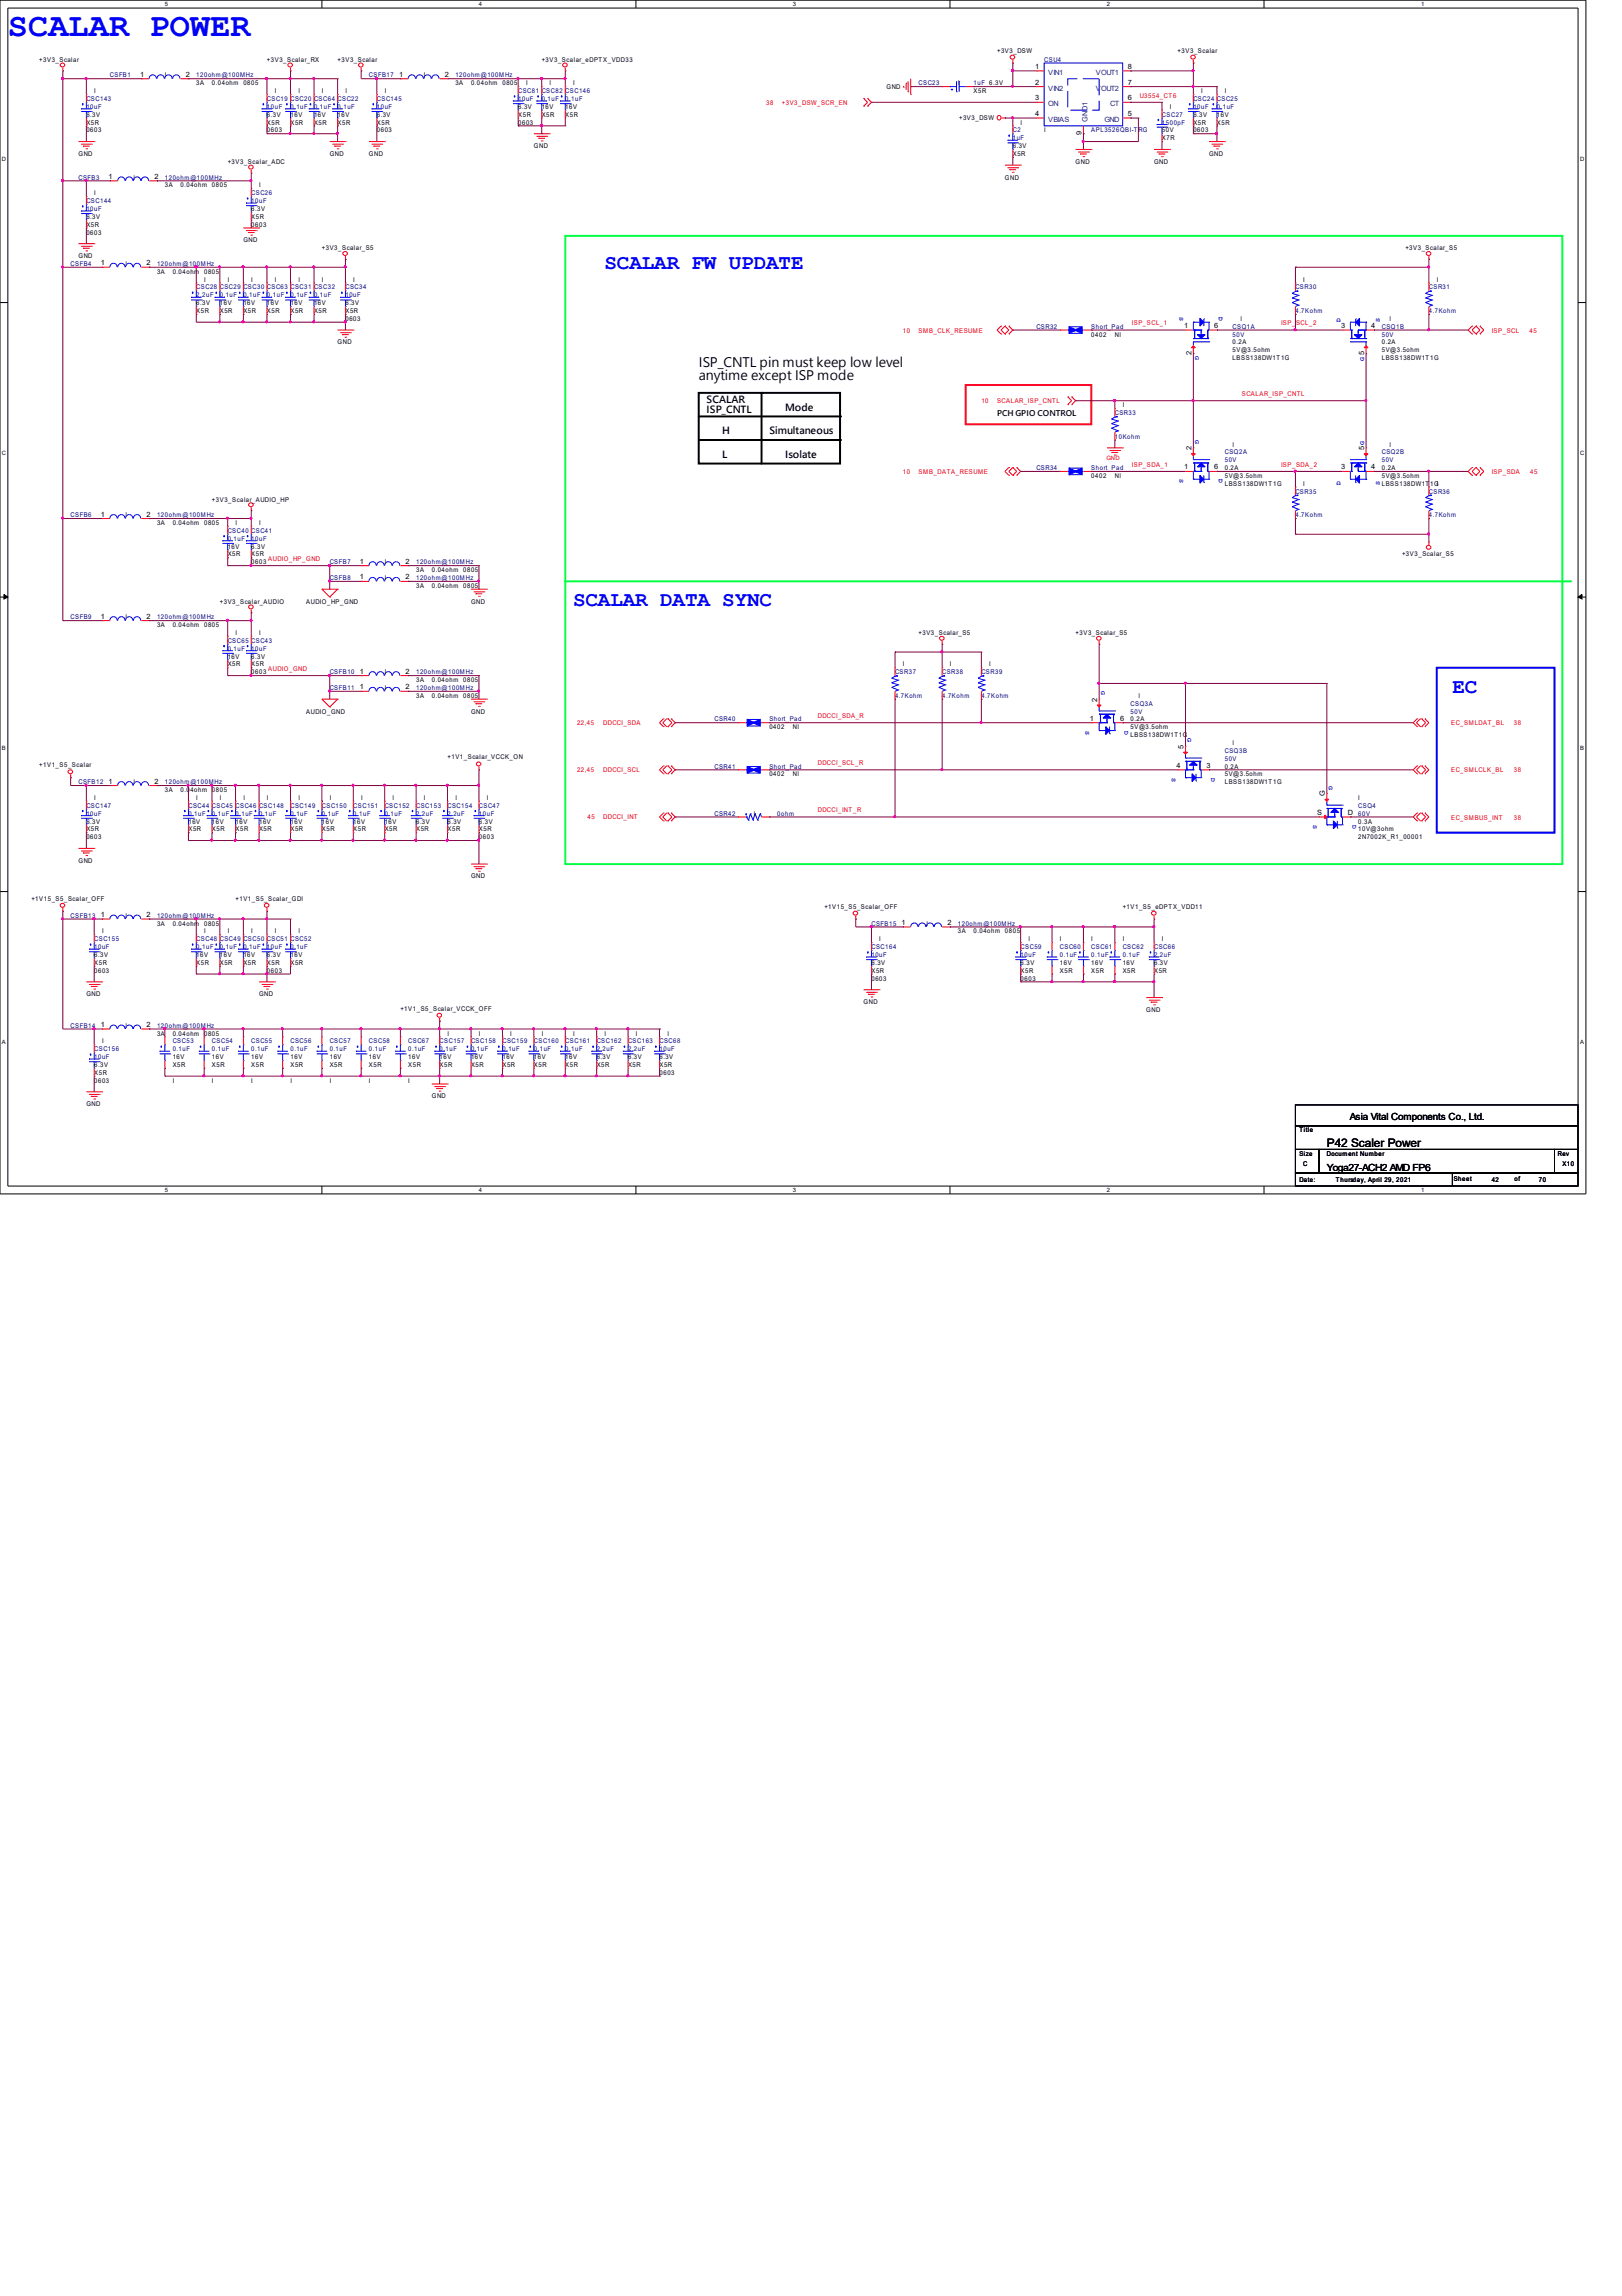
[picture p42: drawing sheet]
<svg xmlns="http://www.w3.org/2000/svg" width="210mm" height="297mm" viewBox="0 0 210 297" stroke-linecap="round" stroke-linejoin="round" font-family="sans-serif">
<defs><g id="words">
<text font-size="4.3" fill="#00f" x="1" y="4.6">SCALAR POWER</text>
<g font-size="2.7" fill="#00f">
<text x="78.2" y="34.7">SCALAR FW UPDATE</text>
<text x="74.2" y="78.4">SCALAR DATA SYNC</text>
<text x="188" y="89.6">EC</text>
</g>
<g font-size="1.7">
<text x="90.4" y="47.4">ISP_CNTL pin must keep low level</text>
<text x="90.4" y="49.1">anytime except ISP mode</text>
</g>
<text font-size="1.5" x="171.7" y="148.4">P42 Scaler Power</text>
<g font-size="1.3">
<text x="91.4" y="52.1">SCALAR</text>
<text x="91.4" y="53.4">ISP_CNTL</text>
<text x="101.6" y="53.1">Mode</text>
<text x="93.5" y="56.2">H</text>
<text x="93.5" y="59.2">L</text>
<text x="99.6" y="56.2">Simultaneous</text>
<text x="101.6" y="59.2">Isolate</text>
<text x="174.7" y="144.9">Asia Vital Components Co., Ltd.</text>
<text x="171.7" y="151.5">Yoga27-ACH2 AMD FP6</text>
</g>
<text font-size="1" x="129" y="53.9">PCH GPIO CONTROL</text>
<g font-size=".9">
<text x="18.1" y="9.9">1</text>
<text x="24" y="9.9">2</text>
<text x="51.6" y="9.9">1</text>
<text x="57.6" y="9.9">2</text>
<text x="133.9" y="8.9">1</text>
<text x="133.9" y="11">2</text>
<text x="146" y="11">7</text>
<text x="146" y="8.9">8</text>
<text x="133.9" y="13">3</text>
<text x="133.9" y="15">4</text>
<text x="140" y="17.5" transform="rotate(-90 140 17.5)">9</text>
<text x="146" y="13">6</text>
<text x="146" y="15">5</text>
<text x="14.1" y="23.1">1</text>
<text x="20" y="23.1">2</text>
<text x="13" y="34.3">1</text>
<text x="19" y="34.3">2</text>
<text x="153.2" y="42.4">1</text>
<text x="154.2" y="45.9" transform="rotate(-90 154.2 45.9)">2</text>
<text x="157.1" y="42.4">6</text>
<text x="173.6" y="42.4">3</text>
<text x="177.5" y="42.4">4</text>
<text x="154.2" y="58.3" transform="rotate(-90 154.2 58.3)">2</text>
<text x="176.5" y="58.3" transform="rotate(-90 176.5 58.3)">5 G</text>
<text x="153.2" y="60.7">1</text>
<text x="157.1" y="60.7">6</text>
<text x="173.6" y="60.7">3</text>
<text x="177.5" y="60.7">4</text>
<text x="13" y="66.8">1</text>
<text x="19" y="66.8">2</text>
<text x="46.6" y="72.9">1</text>
<text x="46.6" y="75">1</text>
<text x="52.5" y="72.9">2</text>
<text x="52.5" y="75">2</text>
<text x="13" y="80">1</text>
<text x="19" y="80">2</text>
<text x="46.6" y="87.2">1</text>
<text x="46.6" y="89.2">1</text>
<text x="52.5" y="87.2">2</text>
<text x="52.5" y="89.2">2</text>
<text x="141.1" y="93.2">1</text>
<text x="142" y="90.8" transform="rotate(-90 142 90.8)">2</text>
<text x="144.9" y="93.2">6</text>
<text x="14.1" y="101.4">1</text>
<text x="20" y="101.4">2</text>
<text x="152.2" y="99.3">4</text>
<text x="153.2" y="96.9" transform="rotate(-90 153.2 96.9)">5</text>
<text x="156.1" y="99.3">3</text>
<text x="170.4" y="105.4">S</text>
<text x="171.4" y="103" transform="rotate(-90 171.4 103)">G</text>
<text x="174.4" y="105.4">D</text>
<text x="13" y="118.6">1</text>
<text x="19" y="118.6">2</text>
<text x="116.7" y="119.7">1</text>
<text x="122.6" y="119.7">2</text>
<text x="13" y="132.9">1</text>
<text x="19" y="132.9">2</text>
</g>
<g font-size=".9" fill="#004080">
<text x="135.6" y="9.7">VIN1</text>
<text x="135.6" y="11.7">VIN2</text>
<text x="141.8" y="11.7">VOUT2</text>
<text x="141.8" y="9.7">VOUT1</text>
<text x="135.6" y="13.7">ON</text>
<text x="135.6" y="15.8">VBIAS</text>
<text x="140.7" y="15.8" transform="rotate(-90 140.7 15.8)">GND1</text>
<text x="142.9" y="15.8">GND</text>
<text x="143.7" y="13.7">CT</text>
</g>
<g font-size=".8">
<text x="21.3" y=".8">5</text>
<text x="62" y=".8">4</text>
<text x="102.6" y=".8">3</text>
<text x="143.3" y=".8">2</text>
<text x="183.9" y=".8">1</text>
<text x="5.1" y="8">+3V3_Scalar</text>
<text x="21.3" y="10">I</text>
<text x="25.4" y="11">3A</text>
<text x="27.4" y="11">0.04ohm</text>
<text x="31.5" y="11">0805</text>
<text x="34.5" y="8">+3V3_Scalar_RX</text>
<text x="43.7" y="8">+3V3_Scalar</text>
<text x="54.9" y="10">I</text>
<text x="58.9" y="11">3A</text>
<text x="61" y="11">0.04ohm</text>
<text x="65" y="11">0805</text>
<text x="68.1" y="11">I</text>
<text x="70.1" y="8">+3V3_Scalar_eDPTX_VDD33</text>
<text x="71.1" y="11">I</text>
<text x="74.2" y="11">I</text>
<text x="114.7" y="11.5">GND</text>
<text x="124" y="11">I</text>
<text x="129" y="6.8">+3V3_DSW</text>
<text x="152.4" y="6.8">+3V3_Scalar</text>
<text x="11.2" y="15.1">6.3V</text>
<text x="11.2" y="16.1">X5R</text>
<text x="11.2" y="17.1">0603</text>
<text x="12.2" y="12.1">I</text>
<text x="34.5" y="15.1">6.3V</text>
<text x="34.5" y="16.1">X5R</text>
<text x="34.5" y="17.1">0603</text>
<text x="35.6" y="12.1">I</text>
<text x="37.6" y="15.1">16V</text>
<text x="37.6" y="16.1">X5R</text>
<text x="38.6" y="12.1">I</text>
<text x="40.6" y="15.1">16V</text>
<text x="40.6" y="16.1">X5R</text>
<text x="41.7" y="12.1">I</text>
<text x="43.7" y="15.1">16V</text>
<text x="43.7" y="16.1">X5R</text>
<text x="44.7" y="12.1">I</text>
<text x="48.8" y="15.1">6.3V</text>
<text x="48.8" y="16.1">X5R</text>
<text x="48.8" y="17.1">0603</text>
<text x="49.8" y="12.1">I</text>
<text x="67.1" y="14.1">6.3V</text>
<text x="67.1" y="15.1">X5R</text>
<text x="67.1" y="16.1">0603</text>
<text x="70.1" y="14.1">16V</text>
<text x="70.1" y="15.1">X5R</text>
<text x="73.2" y="14.1">16V</text>
<text x="73.2" y="15.1">X5R</text>
<text x="124.1" y="15.5">+3V3_DSW</text>
<text x="126" y="12.1">X5R</text>
<text x="132.1" y="16.1">I</text>
<text x="135.1" y="17.1">I</text>
<text x="150.4" y="17.1">50V</text>
<text x="151.4" y="14.1">I</text>
<text x="154.4" y="15.1">6.3V</text>
<text x="154.4" y="16.1">X5R</text>
<text x="154.4" y="17.1">0603</text>
<text x="155.4" y="12.1">I</text>
<text x="157.5" y="15.1">16V</text>
<text x="157.5" y="16.1">X5R</text>
<text x="158.5" y="12.1">I</text>
<text x=".3" y="20.8">D</text>
<text x="10.2" y="20.2">GND</text>
<text x="17.3" y="23.2">I</text>
<text x="29.5" y="21.2">+3V3_Scalar_ADC</text>
<text x="42.7" y="20.2">GND</text>
<text x="47.8" y="20.2">GND</text>
<text x="69.1" y="19.2">GND</text>
<text x="130" y="23.2">GND</text>
<text x="131.1" y="19.2">6.3V</text>
<text x="131.1" y="20.2">X5R</text>
<text x="139.2" y="21.2">GND</text>
<text x="149.4" y="21.2">GND</text>
<text x="150.4" y="18.1">X7R</text>
<text x="156.5" y="20.2">GND</text>
<text x="204.5" y="20.8">D</text>
<text x="11.2" y="28.3">6.3V</text>
<text x="11.2" y="29.3">X5R</text>
<text x="12.2" y="25.3">I</text>
<text x="21.3" y="24.2">3A</text>
<text x="23.4" y="24.2">0.04ohm</text>
<text x="27.4" y="24.2">0805</text>
<text x="32.5" y="27.3">6.3V</text>
<text x="32.5" y="28.3">X5R</text>
<text x="32.5" y="29.3">0603</text>
<text x="33.5" y="24.2">I</text>
<text x="10.2" y="33.4">GND</text>
<text x="11.2" y="30.3">0603</text>
<text x="16.3" y="34.4">I</text>
<text x="20.3" y="35.4">3A</text>
<text x="22.4" y="35.4">0.04ohm</text>
<text x="26.4" y="35.4">0805</text>
<text x="31.5" y="31.4">GND</text>
<text x="41.7" y="32.4">+3V3_Scalar_S5</text>
<text x="181.9" y="32.4">+3V3_Scalar_S5</text>
<text x="25.4" y="39.5">6.3V</text>
<text x="25.4" y="40.5">X5R</text>
<text x="26.4" y="36.4">I</text>
<text x="28.4" y="39.5">16V</text>
<text x="28.4" y="40.5">X5R</text>
<text x="29.5" y="36.4">I</text>
<text x="31.5" y="39.5">16V</text>
<text x="31.5" y="40.5">X5R</text>
<text x="32.5" y="36.4">I</text>
<text x="34.5" y="39.5">16V</text>
<text x="34.5" y="40.5">X5R</text>
<text x="35.6" y="36.4">I</text>
<text x="37.6" y="39.5">16V</text>
<text x="37.6" y="40.5">X5R</text>
<text x="38.6" y="36.4">I</text>
<text x="40.6" y="39.5">16V</text>
<text x="40.6" y="40.5">X5R</text>
<text x="41.7" y="36.4">I</text>
<text x="44.7" y="39.5">6.3V</text>
<text x="44.7" y="40.5">X5R</text>
<text x="44.7" y="41.5">0603</text>
<text x="45.7" y="36.4">I</text>
<text x="160.5" y="41.5">I</text>
<text x="168.7" y="36.4">I</text>
<text x="179.8" y="41.5">I</text>
<text x="185.9" y="36.4">I</text>
<text x="43.7" y="44.6">GND</text>
<text x="141.2" y="43.5">0402</text>
<text x="144.3" y="43.5">NI</text>
<text x="159.5" y="44.6">0.2A</text>
<text x="159.5" y="45.6">5V@3.5ohm</text>
<text x="159.5" y="46.6">LBSS138DW1T1G</text>
<text x="178.8" y="44.6">0.2A</text>
<text x="178.8" y="45.6">5V@3.5ohm</text>
<text x="178.8" y="46.6">LBSS138DW1T1G</text>
<text x="145.3" y="52.7">I</text>
<text x=".3" y="58.9">C</text>
<text x="159.5" y="57.8">I</text>
<text x="179.8" y="57.8">I</text>
<text x="204.5" y="58.9">C</text>
<text x="27.4" y="64.9">+3V3_Scalar_AUDIO_HP</text>
<text x="141.2" y="61.8">0402</text>
<text x="144.3" y="61.8">NI</text>
<text x="158.5" y="60.8">0.2A</text>
<text x="158.5" y="61.8">5V@3.5ohm</text>
<text x="158.5" y="62.9">LBSS138DW1T1G</text>
<text x="168.7" y="62.9">I</text>
<text x="178.8" y="60.8">0.2A</text>
<text x="178.8" y="61.8">5V@3.5ohm</text>
<text x="178.8" y="62.9">LBSS138DW1T1GI</text>
<text x="16.3" y="66.9">I</text>
<text x="20.3" y="67.9">3A</text>
<text x="22.4" y="67.9">0.04ohm</text>
<text x="26.4" y="67.9">0805</text>
<text x="29.5" y="71">16V</text>
<text x="29.5" y="72">X5R</text>
<text x="30.5" y="67.9">I</text>
<text x="32.5" y="71">6.3V</text>
<text x="32.5" y="72">X5R</text>
<text x="33.5" y="67.9">I</text>
<text x="181.4" y="72">+3V3_Scalar_S5</text>
<text x="32.5" y="73">0603</text>
<text x="49.8" y="73">I</text>
<text x="49.8" y="75">I</text>
<text x="53.8" y="74">3A</text>
<text x="53.8" y="76.1">3A</text>
<text x="55.9" y="74">0.04ohm</text>
<text x="55.9" y="76.1">0.04ohm</text>
<text x="59.9" y="74">0805</text>
<text x="59.9" y="76.1">0805</text>
<text x="16.3" y="80.1">I</text>
<text x="20.3" y="81.1">3A</text>
<text x="22.4" y="81.1">0.04ohm</text>
<text x="26.4" y="81.1">0805</text>
<text x="28.4" y="78.1">+3V3_Scalar_AUDIO</text>
<text x="30.5" y="82.2">I</text>
<text x="33.5" y="82.2">I</text>
<text x="39.6" y="78.1">AUDIO_HP_GND</text>
<text x="61" y="78.1">GND</text>
<text x="118.9" y="82.2">+3V3_Scalar_S5</text>
<text x="139.2" y="82.2">+3V3_Scalar_S5</text>
<text x="29.5" y="85.2">16V</text>
<text x="29.5" y="86.2">X5R</text>
<text x="32.5" y="85.2">6.3V</text>
<text x="32.5" y="86.2">X5R</text>
<text x="32.5" y="87.2">0603</text>
<text x="49.8" y="87.2">I</text>
<text x="49.8" y="89.3">I</text>
<text x="53.8" y="88.3">3A</text>
<text x="55.9" y="88.3">0.04ohm</text>
<text x="59.9" y="88.3">0805</text>
<text x="116.8" y="86.2">I</text>
<text x="122.9" y="86.2">I</text>
<text x="128" y="86.2">I</text>
<text x="39.6" y="92.3">AUDIO_GND</text>
<text x="53.8" y="90.3">3A</text>
<text x="55.9" y="90.3">0.04ohm</text>
<text x="59.9" y="90.3">0805</text>
<text x="61" y="92.3">GND</text>
<text x="99.6" y="94.3">0402</text>
<text x="102.6" y="94.3">NI</text>
<text x="146.3" y="93.3">0.2A</text>
<text x="146.3" y="94.3">5V@3.5ohm</text>
<text x="146.3" y="95.4">LBSS138DW1T1G</text>
<text x="147.3" y="90.3">I</text>
<text x=".3" y="97">B</text>
<text x="5.1" y="99.3">+1V1_S5_Scalar</text>
<text x="17.3" y="101.5">I</text>
<text x="57.9" y="98.2">+1V1_Scalar_VCCK_ON</text>
<text x="99.6" y="100.4">0402</text>
<text x="102.6" y="100.4">NI</text>
<text x="158.5" y="99.4">0.2A</text>
<text x="158.5" y="100.4">5V@3.5ohm</text>
<text x="158.5" y="101.5">LBSS138DW1T1G</text>
<text x="159.5" y="96.4">I</text>
<text x="204.5" y="97">B</text>
<text x="11.2" y="106.5">6.3V</text>
<text x="11.2" y="107.6">X5R</text>
<text x="12.2" y="103.5">I</text>
<text x="21.3" y="102.5">3A</text>
<text x="23.4" y="102.5">0.04ohm</text>
<text x="24.4" y="106.5">16V</text>
<text x="24.4" y="107.6">X5R</text>
<text x="25.4" y="103.5">I</text>
<text x="27.4" y="106.5">16V</text>
<text x="27.4" y="107.6">X5R</text>
<text x="27.4" y="102.5">0805</text>
<text x="28.4" y="103.5">I</text>
<text x="30.5" y="106.5">16V</text>
<text x="30.5" y="107.6">X5R</text>
<text x="31.5" y="103.5">I</text>
<text x="33.5" y="106.5">16V</text>
<text x="33.5" y="107.6">X5R</text>
<text x="34.5" y="103.5">I</text>
<text x="37.6" y="106.5">16V</text>
<text x="37.6" y="107.6">X5R</text>
<text x="38.6" y="103.5">I</text>
<text x="41.7" y="106.5">16V</text>
<text x="41.7" y="107.6">X5R</text>
<text x="42.7" y="103.5">I</text>
<text x="45.7" y="106.5">16V</text>
<text x="45.7" y="107.6">X5R</text>
<text x="46.7" y="103.5">I</text>
<text x="49.8" y="106.5">16V</text>
<text x="49.8" y="107.6">X5R</text>
<text x="50.8" y="103.5">I</text>
<text x="53.8" y="106.5">6.3V</text>
<text x="53.8" y="107.6">X5R</text>
<text x="54.9" y="103.5">I</text>
<text x="57.9" y="106.5">6.3V</text>
<text x="57.9" y="107.6">X5R</text>
<text x="58.9" y="103.5">I</text>
<text x="62" y="106.5">6.3V</text>
<text x="62" y="107.6">X5R</text>
<text x="63" y="103.5">I</text>
<text x="97.5" y="105.5">I</text>
<text x="175.8" y="103.5">I</text>
<text x="175.8" y="106.5">0.3A</text>
<text x="175.8" y="107.6">10V@3ohm</text>
<text x="10.2" y="111.6">GND</text>
<text x="11.2" y="108.6">0603</text>
<text x="61" y="113.7">GND</text>
<text x="62" y="108.6">0603</text>
<text x="175.8" y="108.6">2N7002K_R1_00001</text>
<text x="4.1" y="116.5">+1V15_S5_Scalar_OFF</text>
<text x="16.3" y="118.7">I</text>
<text x="20.3" y="119.7">3A</text>
<text x="22.4" y="119.7">0.04ohm</text>
<text x="26.4" y="119.7">0805</text>
<text x="30.5" y="116.5">+1V1_S5_Scalar_GDI</text>
<text x="106.7" y="117.5">+1V15_S5_Scalar_OFF</text>
<text x="119.9" y="119.7">I</text>
<text x="145.3" y="117.5">+1V1_S5_eDPTX_VDD11</text>
<text x="12.2" y="123.8">6.3V</text>
<text x="12.2" y="124.8">X5R</text>
<text x="12.2" y="125.8">0603</text>
<text x="13.2" y="120.8">I</text>
<text x="25.4" y="123.8">16V</text>
<text x="25.4" y="124.8">X5R</text>
<text x="26.4" y="120.8">I</text>
<text x="28.4" y="123.8">16V</text>
<text x="28.4" y="124.8">X5R</text>
<text x="29.5" y="120.8">I</text>
<text x="31.5" y="123.8">16V</text>
<text x="31.5" y="124.8">X5R</text>
<text x="32.5" y="120.8">I</text>
<text x="34.5" y="123.8">6.3V</text>
<text x="34.5" y="124.8">X5R</text>
<text x="34.5" y="125.8">0603</text>
<text x="35.6" y="120.8">I</text>
<text x="37.6" y="123.8">16V</text>
<text x="37.6" y="124.8">X5R</text>
<text x="38.6" y="120.8">I</text>
<text x="112.8" y="124.8">6.3V</text>
<text x="112.8" y="125.8">X5R</text>
<text x="113.8" y="121.8">I</text>
<text x="124" y="120.8">3A</text>
<text x="126" y="120.8">0.04ohm</text>
<text x="130" y="120.8">0805</text>
<text x="132.1" y="124.8">6.3V</text>
<text x="132.1" y="125.8">X5R</text>
<text x="133.1" y="121.8">I</text>
<text x="137.2" y="121.8">I</text>
<text x="137.2" y="124.8">16V</text>
<text x="137.2" y="125.8">X5R</text>
<text x="141.2" y="121.8">I</text>
<text x="141.2" y="124.8">16V</text>
<text x="141.2" y="125.8">X5R</text>
<text x="145.3" y="121.8">I</text>
<text x="145.3" y="124.8">16V</text>
<text x="145.3" y="125.8">X5R</text>
<text x="149.4" y="124.8">6.3V</text>
<text x="149.4" y="125.8">X5R</text>
<text x="150.4" y="121.8">I</text>
<text x="11.2" y="128.9">GND</text>
<text x="33.5" y="128.9">GND</text>
<text x="51.8" y="130.8">+1V1_S5_Scalar_VCCK_OFF</text>
<text x="111.8" y="129.9">GND</text>
<text x="112.8" y="126.9">0603</text>
<text x="132.1" y="126.9">0603</text>
<text x="148.3" y="130.9">GND</text>
<text x=".3" y="135.1">A</text>
<text x="13.2" y="135">I</text>
<text x="16.3" y="133">I</text>
<text x="20.3" y="134">3A</text>
<text x="22.4" y="137">16V</text>
<text x="22.4" y="134">0.04ohm</text>
<text x="26.4" y="134">0805</text>
<text x="27.4" y="137">16V</text>
<text x="32.5" y="137">16V</text>
<text x="37.6" y="137">16V</text>
<text x="42.7" y="137">16V</text>
<text x="47.8" y="137">16V</text>
<text x="52.8" y="137">16V</text>
<text x="56.9" y="137">16V</text>
<text x="57.9" y="134">I</text>
<text x="61" y="137">16V</text>
<text x="62" y="134">I</text>
<text x="65" y="137">16V</text>
<text x="66" y="134">I</text>
<text x="69.1" y="137">16V</text>
<text x="70.1" y="134">I</text>
<text x="73.2" y="137">16V</text>
<text x="74.2" y="134">I</text>
<text x="77.2" y="137">6.3V</text>
<text x="78.2" y="134">I</text>
<text x="81.3" y="137">6.3V</text>
<text x="82.3" y="134">I</text>
<text x="85.3" y="137">6.3V</text>
<text x="86.4" y="134">I</text>
<text x="204.5" y="135.1">A</text>
<text x="11.2" y="143.1">GND</text>
<text x="12.2" y="138">6.3V</text>
<text x="12.2" y="139.1">X5R</text>
<text x="12.2" y="140.1">0603</text>
<text x="22.4" y="140.1">I</text>
<text x="22.4" y="138">X5R</text>
<text x="27.4" y="140.1">I</text>
<text x="27.4" y="138">X5R</text>
<text x="32.5" y="140.1">I</text>
<text x="32.5" y="138">X5R</text>
<text x="37.6" y="140.1">I</text>
<text x="37.6" y="138">X5R</text>
<text x="42.7" y="140.1">I</text>
<text x="42.7" y="138">X5R</text>
<text x="47.8" y="140.1">I</text>
<text x="47.8" y="138">X5R</text>
<text x="52.8" y="140.1">I</text>
<text x="52.8" y="138">X5R</text>
<text x="55.9" y="142.1">GND</text>
<text x="56.9" y="138">X5R</text>
<text x="61" y="138">X5R</text>
<text x="65" y="138">X5R</text>
<text x="69.1" y="138">X5R</text>
<text x="73.2" y="138">X5R</text>
<text x="77.2" y="138">X5R</text>
<text x="81.3" y="138">X5R</text>
<text x="85.3" y="138">X5R</text>
<text x="85.3" y="139.1">0603</text>
<text x="168.1" y="146.5">Title</text>
<text x="168.1" y="149.5">Size</text>
<text x="171.7" y="149.5">Document Number</text>
<text x="201.6" y="149.5">Rev</text>
<text x="21.3" y="154.2">5</text>
<text x="62" y="154.2">4</text>
<text x="102.6" y="154.2">3</text>
<text x="143.3" y="154.2">2</text>
<text x="168.1" y="152.9">Date:</text>
<text x="168.7" y="150.9">C</text>
<text x="172.9" y="152.9">Thursday, April 29, 2021</text>
<text x="183.9" y="154.2">1</text>
<text x="188.1" y="152.9">Sheet</text>
<text x="193" y="152.9">42</text>
<text x="196" y="152.9">of</text>
<text x="199.1" y="152.9">70</text>
<text x="202.2" y="150.9">X10</text>
</g>
<g font-size=".8" fill="#000080">
<text x="14.2" y="10">CSFB1</text>
<text x="25.4" y="10">120ohm@100MHz</text>
<text x="47.8" y="10">CSFB17</text>
<text x="58.9" y="10">120ohm@100MHz</text>
<text x="118.9" y="11">CSC23</text>
<text x="126" y="11">1uF 6.3V</text>
<text x="135.1" y="8">CSU4</text>
<text x="11.2" y="13.1">CSC143</text>
<text x="11.2" y="14.1">10uF</text>
<text x="34.5" y="13.1">CSC19 CSC20 CSC64 CSC22</text>
<text x="34.5" y="14.1">10uF</text>
<text x="37.6" y="14.1">0.1uF</text>
<text x="40.6" y="14.1">0.1uF</text>
<text x="43.7" y="14.1">0.1uF</text>
<text x="48.8" y="13.1">CSC145</text>
<text x="48.8" y="14.1">10uF</text>
<text x="67.1" y="12.1">CSC81 CSC82 CSC146</text>
<text x="67.1" y="13.1">10uF</text>
<text x="70.1" y="13.1">0.1uF</text>
<text x="73.2" y="13.1">0.1uF</text>
<text x="131.1" y="17.1">C2</text>
<text x="141.2" y="17.1">APL3526QBI-TRG</text>
<text x="150.4" y="15.1">CSC27</text>
<text x="150.4" y="16.1">1500pF</text>
<text x="154.4" y="13.1">CSC24 CSC25</text>
<text x="154.4" y="14.1">10uF</text>
<text x="157.5" y="14.1">0.1uF</text>
<text x="10.2" y="23.2">CSFB3</text>
<text x="21.3" y="23.2">120ohm@100MHz</text>
<text x="131.1" y="18.1">1uF</text>
<text x="11.2" y="26.3">CSC144</text>
<text x="11.2" y="27.3">10uF</text>
<text x="32.5" y="25.3">CSC26</text>
<text x="32.5" y="26.3">10uF</text>
<text x="9.1" y="34.4">CSFB4</text>
<text x="20.3" y="34.4">120ohm@100MHz</text>
<text x="25.4" y="37.5">CSC28 CSC29 CSC30 CSC63 CSC31 CSC32</text>
<text x="25.4" y="38.5">2.2uF</text>
<text x="28.4" y="38.5">0.1uF</text>
<text x="31.5" y="38.5">0.1uF</text>
<text x="34.5" y="38.5">0.1uF</text>
<text x="37.6" y="38.5">0.1uF</text>
<text x="40.6" y="38.5">0.1uF</text>
<text x="44.7" y="37.5">CSC34</text>
<text x="44.7" y="38.5">10uF</text>
<text x="167.6" y="37.5">CSR30</text>
<text x="167.6" y="40.5">4.7Kohm</text>
<text x="184.9" y="37.5">CSR31</text>
<text x="184.9" y="40.5">4.7Kohm</text>
<text x="134.1" y="42.5">CSR32</text>
<text x="141.2" y="42.5">Short_Pad</text>
<text x="159.5" y="42.5">CSQ1A</text>
<text x="159.5" y="43.5">50V</text>
<text x="178.8" y="42.5">CSQ1B</text>
<text x="178.8" y="43.5">50V</text>
<text x="144.3" y="53.7">CSR33</text>
<text x="144.3" y="56.8">10Kohm</text>
<text x="158.5" y="58.8">CSQ2A</text>
<text x="158.5" y="59.8">50V</text>
<text x="178.8" y="58.8">CSQ2B</text>
<text x="178.8" y="59.8">50V</text>
<text x="134.1" y="60.8">CSR34</text>
<text x="141.2" y="60.8">Short_Pad</text>
<text x="167.6" y="63.9">CSR35</text>
<text x="184.9" y="63.9">CSR36</text>
<text x="9.1" y="66.9">CSFB6</text>
<text x="20.3" y="66.9">120ohm@100MHz</text>
<text x="29.5" y="68.9">CSC40 CSC41</text>
<text x="29.5" y="70">0.1uF</text>
<text x="32.5" y="70">10uF</text>
<text x="167.6" y="66.9">4.7Kohm</text>
<text x="184.9" y="66.9">4.7Kohm</text>
<text x="42.7" y="73">CSFB7</text>
<text x="42.7" y="75">CSFB8</text>
<text x="53.8" y="73">120ohm@100MHz</text>
<text x="53.8" y="75">120ohm@100MHz</text>
<text x="9.1" y="80.1">CSFB9</text>
<text x="20.3" y="80.1">120ohm@100MHz</text>
<text x="29.5" y="83.2">CSC65 CSC43</text>
<text x="29.5" y="84.2">0.1uF</text>
<text x="32.5" y="84.2">10uF</text>
<text x="42.7" y="87.2">CSFB10</text>
<text x="42.7" y="89.3">CSFB11</text>
<text x="53.8" y="87.2">120ohm@100MHz</text>
<text x="53.8" y="89.3">120ohm@100MHz</text>
<text x="115.8" y="87.2">CSR37</text>
<text x="121.9" y="87.2">CSR38</text>
<text x="127" y="87.2">CSR39</text>
<text x="92.5" y="93.3">CSR40</text>
<text x="99.6" y="93.3">Short_Pad</text>
<text x="115.8" y="90.3">4.7Kohm</text>
<text x="121.9" y="90.3">4.7Kohm</text>
<text x="127" y="90.3">4.7Kohm</text>
<text x="146.3" y="91.3">CSQ3A</text>
<text x="146.3" y="92.3">50V</text>
<text x="10.2" y="101.5">CSFB12</text>
<text x="21.3" y="101.5">120ohm@100MHz</text>
<text x="92.5" y="99.4">CSR41</text>
<text x="99.6" y="99.4">Short_Pad</text>
<text x="158.5" y="97.4">CSQ3B</text>
<text x="158.5" y="98.4">50V</text>
<text x="11.2" y="104.5">CSC147</text>
<text x="11.2" y="105.5">10uF</text>
<text x="24.4" y="104.5">CSC44 CSC45 CSC46 CSC148</text>
<text x="24.4" y="105.5">0.1uF</text>
<text x="27.4" y="105.5">0.1uF</text>
<text x="30.5" y="105.5">0.1uF</text>
<text x="33.5" y="105.5">0.1uF</text>
<text x="37.6" y="104.5">CSC149</text>
<text x="37.6" y="105.5">0.1uF</text>
<text x="41.7" y="104.5">CSC150</text>
<text x="41.7" y="105.5">0.1uF</text>
<text x="45.7" y="104.5">CSC151</text>
<text x="45.7" y="105.5">0.1uF</text>
<text x="49.8" y="104.5">CSC152</text>
<text x="49.8" y="105.5">0.1uF</text>
<text x="53.8" y="104.5">CSC153</text>
<text x="53.8" y="105.5">2.2uF</text>
<text x="57.9" y="104.5">CSC154</text>
<text x="57.9" y="105.5">2.2uF</text>
<text x="62" y="104.5">CSC47</text>
<text x="62" y="105.5">10uF</text>
<text x="92.5" y="105.5">CSR42</text>
<text x="100.6" y="105.5">0ohm</text>
<text x="175.8" y="104.5">CSQ4</text>
<text x="175.8" y="105.5">60V</text>
<text x="9.1" y="118.7">CSFB13</text>
<text x="20.3" y="118.7">120ohm@100MHz</text>
<text x="112.8" y="119.7">CSFB15</text>
<text x="124" y="119.7">120ohm@100MHz</text>
<text x="12.2" y="121.8">CSC155</text>
<text x="12.2" y="122.8">10uF</text>
<text x="25.4" y="121.8">CSC48 CSC49 CSC50 CSC51 CSC52</text>
<text x="25.4" y="122.8">0.1uF</text>
<text x="28.4" y="122.8">0.1uF</text>
<text x="31.5" y="122.8">0.1uF</text>
<text x="34.5" y="122.8">10uF</text>
<text x="37.6" y="122.8">0.1uF</text>
<text x="112.8" y="122.8">CSC164</text>
<text x="112.8" y="123.8">10uF</text>
<text x="132.1" y="122.8">CSC59</text>
<text x="132.1" y="123.8">10uF</text>
<text x="137.2" y="122.8">CSC60</text>
<text x="137.2" y="123.8">0.1uF</text>
<text x="141.2" y="122.8">CSC61</text>
<text x="141.2" y="123.8">0.1uF</text>
<text x="145.3" y="122.8">CSC62</text>
<text x="145.3" y="123.8">0.1uF</text>
<text x="149.4" y="122.8">CSC66</text>
<text x="149.4" y="123.8">2.2uF</text>
<text x="9.1" y="133">CSFB14</text>
<text x="12.2" y="136">CSC156</text>
<text x="12.2" y="137">10uF</text>
<text x="20.3" y="133">120ohm@100MHz</text>
<text x="22.4" y="135">CSC53</text>
<text x="22.4" y="136">0.1uF</text>
<text x="27.4" y="135">CSC54</text>
<text x="27.4" y="136">0.1uF</text>
<text x="32.5" y="135">CSC55</text>
<text x="32.5" y="136">0.1uF</text>
<text x="37.6" y="135">CSC56</text>
<text x="37.6" y="136">0.1uF</text>
<text x="42.7" y="135">CSC57</text>
<text x="42.7" y="136">0.1uF</text>
<text x="47.8" y="135">CSC58</text>
<text x="47.8" y="136">0.1uF</text>
<text x="52.8" y="135">CSC67</text>
<text x="52.8" y="136">0.1uF</text>
<text x="56.9" y="135">CSC157</text>
<text x="56.9" y="136">0.1uF</text>
<text x="61" y="135">CSC158</text>
<text x="61" y="136">0.1uF</text>
<text x="65" y="135">CSC159</text>
<text x="65" y="136">0.1uF</text>
<text x="69.1" y="135">CSC160</text>
<text x="69.1" y="136">0.1uF</text>
<text x="73.2" y="135">CSC161</text>
<text x="73.2" y="136">0.1uF</text>
<text x="77.2" y="135">CSC162</text>
<text x="77.2" y="136">2.2uF</text>
<text x="81.3" y="135">CSC163</text>
<text x="81.3" y="136">2.2uF</text>
<text x="85.3" y="135">CSC68</text>
<text x="85.3" y="136">10uF</text>
</g>
<g font-size=".8" fill="#f00">
<text x="99.1" y="13.6">38</text>
<text x="101.2" y="13.6">+3V3_DSW_SCR_EN</text>
<text x="147.5" y="12.6">U3554_CT6</text>
<text x="116.8" y="43">10</text>
<text x="118.9" y="43">SMB_CLK_RESUME</text>
<text x="146.5" y="42.1">ISP_SCL_1</text>
<text x="165.8" y="42.1">ISP_SCL_2</text>
<text x="193" y="43">ISP_SCL</text>
<text x="198" y="43">45</text>
<text x="127" y="52.2">10</text>
<text x="129" y="52.2">SCALAR_ISP_CNTL</text>
<text x="160.7" y="51.3">SCALAR_ISP_CNTL</text>
<text x="143.2" y="59.5">GND</text>
<text x="116.8" y="61.3">10</text>
<text x="118.9" y="61.3">SMB_DATA_RESUME</text>
<text x="146.5" y="60.4">ISP_SDA_1</text>
<text x="165.8" y="60.4">ISP_SDA_2</text>
<text x="193" y="61.3">ISP_SDA</text>
<text x="198" y="61.3">45</text>
<text x="34.7" y="72.6">AUDIO_HP_GND</text>
<text x="34.7" y="86.8">AUDIO_GND</text>
<text x="74.7" y="93.8">22,45</text>
<text x="78.1" y="93.8">DDCCI_SDA</text>
<text x="105.8" y="92.9">DDCCI_SDA_R</text>
<text x="187.8" y="93.8">EC_SMLDAT_BL</text>
<text x="195.9" y="93.8">38</text>
<text x="74.7" y="99.9">22,45</text>
<text x="78.1" y="99.9">DDCCI_SCL</text>
<text x="105.8" y="99">DDCCI_SCL_R</text>
<text x="187.8" y="99.9">EC_SMLCLK_BL</text>
<text x="195.9" y="99.9">38</text>
<text x="76" y="105.9">45</text>
<text x="78.1" y="105.9">DDCCI_INT</text>
<text x="105.8" y="105.1">DDCCI_INT_R</text>
<text x="187.8" y="106">EC_SMBUS_INT</text>
<text x="195.9" y="106">38</text>
</g>
<g font-size=".8" fill="#00f">
<text x="152.7" y="41" transform="rotate(90 152.7 41)">S</text>
<text x="157.7" y="41" transform="rotate(90 157.7 41)">D</text>
<text x="173.5" y="41.7" transform="rotate(-90 173.5 41.7)">D</text>
<text x="178.6" y="41.7" transform="rotate(-90 178.6 41.7)">S</text>
<text x="154.7" y="46.1" transform="rotate(90 154.7 46.1)">G</text>
<text x="176.5" y="46.8" transform="rotate(-90 176.5 46.8)">G 5</text>
<text x="154.7" y="56.9" transform="rotate(90 154.7 56.9)">G</text>
<text x="152.7" y="62" transform="rotate(90 152.7 62)">S</text>
<text x="157.7" y="62" transform="rotate(90 157.7 62)">D</text>
<text x="173.5" y="62.7" transform="rotate(-90 173.5 62.7)">D</text>
<text x="178.6" y="62.7" transform="rotate(-90 178.6 62.7)">S</text>
<text x="142.5" y="89.4" transform="rotate(90 142.5 89.4)">G</text>
<text x="140.5" y="94.5" transform="rotate(90 140.5 94.5)">S</text>
<text x="145.5" y="94.5" transform="rotate(90 145.5 94.5)">D</text>
<text x="153.7" y="95.5" transform="rotate(90 153.7 95.5)">G</text>
<text x="151.6" y="100.6" transform="rotate(90 151.6 100.6)">S</text>
<text x="156.7" y="100.6" transform="rotate(90 156.7 100.6)">D</text>
<text x="172" y="101.6" transform="rotate(90 172 101.6)">G</text>
<text x="169.9" y="106.7" transform="rotate(90 169.9 106.7)">S</text>
<text x="175" y="106.7" transform="rotate(90 175 106.7)">D</text>
</g>
</g></defs>
<path d="M0 0h205.2v154.5h-205.2zM1 1h203.2v152.4h-203.2z" fill="none" stroke="#000" stroke-width=".13"/>
<g fill="#fff">
<path d="M21.3 .1h.3v.8h-.3z"/>
<path d="M21.3 153.5h.3v.8h-.3z"/>
</g>
<path d="M41.7 0v1M41.7 153.4v1.1" fill="none" stroke="#000" stroke-width=".13"/>
<g fill="#fff">
<path d="M62 .1h.2v.8h-.2z"/>
<path d="M62 153.5h.2v.8h-.2z"/>
</g>
<path d="M82.3 0v1M82.3 153.4v1.1" fill="none" stroke="#000" stroke-width=".13"/>
<g fill="#fff">
<path d="M102.6 .1h.3v.8h-.3z"/>
<path d="M102.6 153.5h.3v.8h-.3z"/>
</g>
<path d="M122.9 0v1M122.9 153.4v1.1" fill="none" stroke="#000" stroke-width=".13"/>
<g fill="#fff">
<path d="M143.3 .1h.2v.8h-.2z"/>
<path d="M143.3 153.5h.2v.8h-.2z"/>
</g>
<path d="M163.6 0v1M163.6 153.4v1.1" fill="none" stroke="#000" stroke-width=".13"/>
<g fill="#fff">
<path d="M183.9 .1h.2v.8h-.2z"/>
<path d="M183.9 153.5h.2v.8h-.2z"/>
<path d="M.3 20.1h.4v.8h-.4z"/>
<path d="M204.5 20.1h.4v.8h-.4z"/>
<path d="M.3 58.2h.4v.8h-.4z"/>
<path d="M204.5 58.2h.4v.8h-.4z"/>
</g>
<path d="M0 39.1h1M204.2 39.1h1" fill="none" stroke="#000" stroke-width=".13"/>
<g fill="#fff">
<path d="M.3 96.3h.3v.8h-.3z"/>
<path d="M204.5 96.3h.3v.8h-.3z"/>
</g>
<path d="M0 77.2h1M204.2 77.2h1" fill="none" stroke="#000" stroke-width=".13"/>
<path d="M.5 76.9l.5 .3-.5 .3zM204.2 77.2l.5-.3v.6z" fill="#000" stroke="#000" stroke-width=".13"/>
<g fill="#fff">
<path d="M.3 134.4h.3v.8h-.3z"/>
<path d="M204.5 134.4h.3v.8h-.3z"/>
</g>
<path d="M0 115.3h1M204.2 115.3h1M167.6 151.8h20.4v1.6h-20.4zM167.6 148.7h3.1v3.1h-3.1zM167.6 142.9h36.6v2.8h-36.6zM167.6 145.7h36.6v3h-36.6zM170.7 148.7h30.5v3.1h-30.5zM188 151.8h16.2v1.6h-16.2zM201.2 148.7h3v3.1h-3z" fill="none" stroke="#000" stroke-width=".13"/>
<path d="M185.9 86.4h15.3v21.3h-15.3z" fill="none" stroke="#00f" stroke-width=".25"/>
<path d="M73.2 30.5h129v81.3h-129zM73.2 75.2h130M203.2 75.2h.1" fill="none" stroke="#00ff40" stroke-width=".25"/>
<path d="M125 49.8h16.2v5.1h-16.2z" fill="none" stroke="#f00" stroke-width=".25"/>
<path d="M90.4 50.8h18.3v9.2h-18.3zM90.4 56.9h18.3M90.4 53.9h18.3M98.6 50.8h.1M98.6 50.8v9.2M108.7 56.9h.1M108.7 53.9h.1" fill="none" stroke="#000" stroke-width=".25"/>
<g fill="none" stroke="#f00" stroke-width=".13">
<path d="M8.1 9.2h.1M8.1 8.7v.5M10.2 18.3h2M10.5 18.7h1.4M10.8 18.9h.1M10.8 18.9h.8M11.1 19.2h.2M11.2 12.2h.1M11.2 16.3h.1M11.2 12.2v1M11.2 15.3v1M11.3 19.2h.1"/>
<path d="M11.9 18.7h.1M12.2 18.3h.1M18.3 10.2h.1M18.3 10.2h1M23.4 10.2h1M24.4 10.2h.1M34.5 12.2h.1M34.5 16.3h.1M34.5 12.2v1M34.5 15.3v1M37.6 9.2h.1M37.6 12.2h.1"/>
<path d="M37.6 16.3h.1M37.6 8.7v.5M37.6 12.2v1M37.6 15.3v1M40.6 12.2h.1M40.6 16.3h.1M40.6 12.2v1M40.6 15.3v1M42.7 18.3h2M43 18.7h1.4M43.3 18.9h.1M43.3 18.9h.8"/>
<path d="M43.6 19.2h.2M43.7 12.2h.1M43.7 16.3h.1M43.7 12.2v1M43.7 15.3v1M43.8 19.2h.1M44.4 18.7h.1M44.7 18.3h.1M46.7 9.2h.1M46.7 8.7v.5M47.8 18.3h2M48.1 18.7h1.3"/>
<path d="M48.3 18.9h.1M48.3 18.9h.9M48.7 19.2h.2M48.8 12.2h.1M48.8 16.3h.1M48.8 12.2v1M48.8 15.3v1M48.9 19.2h.1M49.4 18.7h.1M49.8 18.3h.1M51.8 10.2h1M51.8 10.2h.1"/>
<path d="M56.9 10.2h1M57.9 10.2h.1M67.1 11.2h.1M67.1 15.3h.1M67.1 11.2v1M67.1 14.3v1M69.1 17.3h2M69.4 17.6h1.4M69.7 17.9h.8M69.7 17.9h.1M70 18.2h.2M70.1 11.2h.1"/>
<path d="M70.1 15.3h.1M70.1 11.2v1M70.1 14.3v1M70.2 18.2h.1M70.8 17.6h.1M71.1 17.3h.1M73.2 9.2h.1M73.2 11.2h.1M73.2 15.3h.1M73.2 8.7v.5M73.2 11.2v1M73.2 14.3v1"/>
<path d="M111.8 12.7h.1M111.8 13.7h.1M111.8 12.7l.5 .5-.5 .5M112.3 13.7h.1M112.3 12.7h.1M112.3 12.7l.5 .5-.5 .5M116.9 11.3h.1M116.9 11.1v.2M117.3 10.8h.1M117.3 10.8v.8M117.5 11.9h.1M117.5 10.5v1.4"/>
<path d="M117.9 12.2h.1M117.9 10.2v2M121.9 11.2h.1M121.9 11.2h1M125 11.2h1M126 11.2h.1M129.6 15.3h.4M130 15.3h.1M131.1 8.2h.1M131.1 16.3h.1M131.1 7.7v.5M131.1 16.3v1"/>
<path d="M131.1 19.3v1M134.1 9.2h.1M134.1 11.2h.1M134.1 13.2h.1M134.1 15.3h.1M134.1 15.3h1M134.1 9.2h1M134.1 11.2h1M134.1 13.2h1M139.2 19.3h2M139.5 19.7h1.4M139.8 19.9h.1"/>
<path d="M139.8 19.9h.8M140.2 17.3h.1M140.2 16.3v1M140.9 19.7h.1M141.2 19.3h.1M145.3 15.3h1M145.3 9.2h1M145.3 11.2h1M145.3 13.2h1M146.3 15.3h.1M146.3 13.2h.1M146.3 11.2h.1"/>
<path d="M146.3 9.2h.1M149.4 19.3h2M149.7 19.7h1.3M149.9 19.9h.9M149.9 19.9h.1M150.4 14.3h.1M150.4 18.3h.1M150.4 14.3v1M150.4 17.3v1M151 19.7h.1M151.4 19.3h.1M154.4 8.2h.1"/>
<path d="M154.4 12.2h.1M154.4 16.3h.1M154.4 7.7v.5M154.4 12.2v1M154.4 15.3v1M156.5 18.3h2M156.8 18.7h1.4M157.1 18.9h.8M157.1 18.9h.1M157.4 19.2h.2M157.5 12.2h.1M157.5 16.3h.1"/>
<path d="M157.5 12.2v1M157.5 15.3v1M157.6 19.2h.1M158.2 18.7h.1M158.5 18.3h.1M10.2 31.5h2M10.5 31.9h1.4M10.8 32.1h.1M10.8 32.1h.8M11.1 32.5h.2M11.2 25.4h.1M11.2 29.5h.1"/>
<path d="M11.2 25.4v1M11.2 28.5v1M11.3 32.5h.1M11.9 31.9h.1M12.2 31.5h.1M13.2 34.6h.1M13.2 34.6h1M14.2 23.4h.1M14.2 23.4h1M18.3 34.6h1M19.3 34.6h.1M19.3 23.4h1"/>
<path d="M20.3 23.4h.1M25.4 36.6h.1M25.4 36.6v1M25.4 39.7v1M28.4 36.6h.1M28.4 36.6v1M28.4 39.7v1M31.5 36.6h.1M31.5 29.5h2M31.5 36.6v1M31.5 39.7v1M31.8 29.8h1.4"/>
<path d="M32.1 30.1h.1M32.1 30.1h.8M32.4 30.4h.2M32.5 22.4h.1M32.5 24.4h.1M32.5 28.5h.1M32.5 22v.4M32.5 24.4v1M32.5 27.5v1M32.6 30.4h.1M33.2 29.8h.1M33.5 29.5h.1"/>
<path d="M34.5 36.6h.1M34.5 36.6v1M34.5 39.7v1M37.6 36.6h.1M37.6 36.6v1M37.6 39.7v1M40.6 36.6h.1M40.6 36.6v1M40.6 39.7v1M44.7 33.6h.1M44.7 36.6h.1M44.7 33.1v.5"/>
<path d="M44.7 36.6v1M44.7 39.7v1M130 21.4h2.1M130.4 21.7h1.3M130.6 22h.9M130.6 22h.1M131 22.3h.1M131.1 20.3h.1M131.1 22.3h.1M131.7 21.7h.1M132.1 21.4h.1M140.1 20.3h.2"/>
<path d="M140.3 20.3h.1M150.3 20.3h.2M150.5 20.3h.1M167.6 36.6h.1M167.6 36.6v1M167.6 39.7v1M184.9 33.6h.1M184.9 36.6h.1M184.9 33.1v.5M184.9 36.6v1M184.9 39.7v1M25.4 40.7h.1"/>
<path d="M28.4 40.7h.1M31.5 40.7h.1M34.5 40.7h.1M37.6 40.7h.1M40.6 40.7h.1M43.7 42.7h2M44 43h1.4M44.3 43.3h.1M44.3 43.3h.8M44.6 43.6h.2M44.7 40.7h.1M44.8 43.6h.1"/>
<path d="M45.4 43h.1M45.7 42.7h.1M129.5 42.2l-.5 .5 .5 .5M129.5 42.2h.1M129.5 43.2h.1M130 42.2l.6 .5-.6 .5M130 42.2l-.5 .5 .5 .5M130 42.2h.1M130 43.2h.1M130.6 43.2h.1M130.6 42.2h.1M130.6 42.2l.5 .5-.5 .5"/>
<path d="M137.2 42.7h.1M137.2 42.7h1M138.2 51.3h.1M138.2 52.4h.1M138.2 51.3l.5 .5-.5 .6M138.7 52.4h.1M138.7 51.3h.1M138.7 51.3l.5 .5-.5 .6M140.2 42.7h1M141.2 42.7h.1M143.3 57.9h2M143.6 58.3h1.3"/>
<path d="M143.8 58.5h.9M143.8 58.5h.1M144.2 58.9h.2M144.3 52.9h.1M144.3 56.9h.1M144.3 52.9v1M144.3 55.9v1M144.4 58.9h.1M144.9 58.3h.1M145.3 57.9h.1M153.4 42.7h.1M153.4 42.7h1"/>
<path d="M154.4 57.9h.1M154.4 45.7h.1M154.4 44.7v1M154.4 57.9v1.1M156.5 42.7h1M157.5 42.7h.1M167.6 40.7h.1M173.7 42.7h1.1M173.7 42.7h.1M176.8 45.7h.1M176.8 57.9h.1M176.8 42.7h1"/>
<path d="M176.8 44.7v1M176.8 57.9v1.1M177.8 42.7h.1M184.9 40.7h.1M190.5 42.2l-.5 .5 .5 .5M190.5 42.2h.1M190.5 43.2h.1M191 42.2l-.5 .5 .5 .5M191 42.2h.1M191 43.2h.1M191 42.2l.5 .5-.5 .5M191.5 43.2h.1"/>
<path d="M191.5 42.2h.1M191.5 42.2l.5 .5-.5 .5M13.2 67.1h.1M13.2 67.1h1M18.3 67.1h1M19.3 67.1h.1M29.5 68.1h.1M29.5 72.2h.1M29.5 68.1v1M29.5 71.1v1.1M32.5 66.1h.1M32.5 79.3h.1"/>
<path d="M32.5 68.1h.1M32.5 72.2h.1M32.5 65.6v.5M32.5 68.1v1M32.5 71.1v1.1M32.5 78.9v.4M41.7 76.2h2M41.7 76.2h.1M41.7 76.2l1 1M42.7 77.2h.1M43.7 76.2h.1M43.7 76.2l-1 1"/>
<path d="M46.7 73.2h.1M46.7 75.2h.1M46.7 73.2h1.1M46.7 75.2h1.1M51.8 73.2h1M51.8 75.2h1M52.8 73.2h.1M52.8 75.2h.1M61 76.2h2M61.3 76.6h1.4M61.6 76.8h.1M61.6 76.8h.8"/>
<path d="M61.9 77.2h.2M62.1 77.2h.1M62.7 76.6h.1M63 76.2h.1M130.6 60.5h.1M130.6 61.5h.1M130.6 60.5l-.6 .5 .6 .5M131.1 60.5l-.5 .5 .5 .5M131.1 60.5h.1M131.1 61.5h.1M131.1 60.5l.5 .5-.5 .5M131.6 61.5h.1"/>
<path d="M131.6 60.5h.1M131.6 60.5l.5 .5-.5 .5M137.2 61h.1M137.2 61h1M140.2 61h1M141.2 61h.1M153.4 61h.1M153.4 61h1M156.5 61h1M157.5 61h.1M167.6 63h.1M167.6 67.1h.1"/>
<path d="M167.6 63v1M167.6 66.1v1M173.7 61h1.1M173.7 61h.1M176.8 61h1M177.8 61h.1M184.9 70.1h.1M184.9 63h.1M184.9 67.1h.1M184.9 63v1M184.9 66.1v1M184.9 70.1v.5"/>
<path d="M190.5 60.5l-.5 .5 .5 .5M190.5 60.5h.1M190.5 61.5h.1M191 60.5l-.5 .5 .5 .5M191 60.5h.1M191 61.5h.1M191 60.5l.5 .5-.5 .5M191.5 61.5h.1M191.5 60.5h.1M191.5 60.5l.5 .5-.5 .5M13.2 80.3h.1M13.2 80.3h1"/>
<path d="M18.3 80.3h1M19.3 80.3h.1M29.5 82.3h.1M29.5 86.4h.1M29.5 82.3v1M29.5 85.4v1M32.5 82.3h.1M32.5 86.4h.1M32.5 82.3v1M32.5 85.4v1M41.7 90.5h2M41.7 90.5h.1"/>
<path d="M41.7 90.5l1 1M42.7 91.5h.1M43.7 90.5h.1M43.7 90.5l-1 1M46.7 87.4h.1M46.7 89.4h.1M46.7 87.4h1.1M46.7 89.4h1.1M51.8 87.4h1M51.8 89.4h1M52.8 87.4h.1M52.8 89.4h.1"/>
<path d="M61 90.5h2M61.3 90.8h1.4M61.6 91h.1M61.6 91h.8M61.9 91.4h.2M62 99.6h.1M62 99.2v.4M62.1 91.4h.1M62.7 90.8h.1M63 90.5h.1M85.9 93l-.6 .5 .6 .5M85.9 99.1l-.6 .5 .6 .5"/>
<path d="M85.9 94h.1M85.9 93h.1M85.9 99.1h.1M86.3 93l-.5 .5 .5 .5M86.3 99.1l-.5 .5 .5 .5M86.3 93h.1M86.3 94h.1M86.3 99.1h.1M86.4 93h.1M86.4 94h.1M86.4 99.1h.1M86.4 93l.6 .5-.6 .5"/>
<path d="M86.4 99.1l.6 .5-.6 .5M86.9 93l.5 .5-.5 .5M86.9 99.1l.5 .5-.5 .5M86.9 94h.1M86.9 93h.1M86.9 99.1h.1M95.5 99.6h.1M95.5 93.5h.1M95.5 99.6h1M95.5 93.5h1M98.6 99.6h1M98.6 93.5h1"/>
<path d="M99.6 99.6h.1M99.6 93.5h.1M115.8 86.4h.1M115.8 90.5h.1M115.8 86.4v1M115.8 89.4v1.1M121.9 83.3h.1M121.9 86.4h.1M121.9 90.5h.1M121.9 82.9v.4M121.9 86.4v1M121.9 89.4v1.1"/>
<path d="M127 86.4h.1M127 90.5h.1M127 86.4v1M127 89.4v1.1M141.2 93.5h.1M141.2 93.5h1M142.2 83.3h.1M142.2 90.5h.1M142.2 82.9v.4M142.2 90.5v1M144.3 93.5h1M145.3 93.5h.1"/>
<path d="M152.4 99.6h.1M152.4 99.6h1M153.4 96.5h.1M153.4 96.5v1.1M155.4 99.6h1.1M156.5 99.6h.1M183.4 99.1l-.5 .5 .5 .5M183.4 93l-.5 .5 .5 .5M183.4 99.1h.1M183.4 94h.1M183.4 93h.1M183.8 99.1l-.5 .5 .5 .5"/>
<path d="M183.8 93l-.5 .5 .5 .5M183.8 99.1h.1M183.8 93h.1M183.8 94h.1M184 99.1h.1M184 93h.1M184 94h.1M184 99.1l.5 .5-.5 .5M184 93l.5 .5-.5 .5M184.4 99.1h.1M184.4 94h.1M184.4 93h.1"/>
<path d="M184.4 99.1l.5 .5-.5 .5M184.4 93l.5 .5-.5 .5M8.1 117.9h.1M8.1 117.5v.4M9.1 100.6h.1M9.1 100.2v.4M10.2 109.8h2M10.5 110.1h1.4M10.8 110.3h.1M10.8 110.3h.8M11.1 110.7h.2M11.2 103.7h.1"/>
<path d="M11.2 107.7h.1M11.2 103.7v1M11.2 106.7v1M11.3 110.7h.1M11.9 110.1h.1M12.2 109.8h.1M13.2 118.9h.1M13.2 118.9h1M14.2 101.6h.1M14.2 101.6h1M18.3 118.9h1M19.3 118.9h.1"/>
<path d="M19.3 101.6h1M20.3 101.6h.1M24.4 103.7h.1M24.4 107.7h.1M24.4 103.7v1M24.4 106.7v1M27.4 103.7h.1M27.4 107.7h.1M27.4 103.7v1M27.4 106.7v1M30.5 103.7h.1M30.5 107.7h.1"/>
<path d="M30.5 103.7v1M30.5 106.7v1M33.5 103.7h.1M33.5 107.7h.1M33.5 103.7v1M33.5 106.7v1M34.5 117.9h.1M34.5 117.5v.4M37.6 103.7h.1M37.6 107.7h.1M37.6 103.7v1M37.6 106.7v1"/>
<path d="M41.7 103.7h.1M41.7 107.7h.1M41.7 103.7v1M41.7 106.7v1M45.7 103.7h.1M45.7 107.7h.1M45.7 103.7v1M45.7 106.7v1M49.8 103.7h.1M49.8 107.7h.1M49.8 103.7v1M49.8 106.7v1"/>
<path d="M53.8 103.7h.1M53.8 107.7h.1M53.8 103.7v1M53.8 106.7v1M57.9 103.7h.1M57.9 107.7h.1M57.9 103.7v1M57.9 106.7v1M61 111.8h2M61.3 112.1h1.4M61.6 112.4h.1M61.6 112.4h.8"/>
<path d="M61.9 112.7h.2M62 103.7h.1M62 107.7h.1M62 103.7v1M62 106.7v1M62.1 112.7h.1M62.7 112.1h.1M63 111.8h.1M85.9 105.2l-.6 .5 .6 .5M85.9 100.1h.1M85.9 106.2h.1M85.9 105.2h.1"/>
<path d="M86.3 105.2l-.5 .5 .5 .5M86.3 100.1h.1M86.3 105.2h.1M86.3 106.2h.1M86.4 100.1h.1M86.4 105.2h.1M86.4 106.2h.1M86.4 105.2l.6 .5-.6 .5M86.9 105.2l.5 .5-.5 .5M86.9 100.1h.1M86.9 106.2h.1M86.9 105.2h.1"/>
<path d="M95.5 105.7h.1M95.5 105.7h1M98.6 105.7h1M99.6 105.7h.1M110.7 118.9h.1M110.7 118.5v.4M116.8 119.9h1.1M116.8 119.9h.1M121.9 119.9h1M122.9 119.9h.1M149.4 118.9h.1M149.4 118.5v.4"/>
<path d="M170.7 105.7h.1M170.7 105.7h1M171.7 102.6h.1M171.7 102.6v1.1M173.7 105.7h1.1M174.8 105.7h.1M183.4 105.2l-.5 .5 .5 .5M183.4 106.2h.1M183.4 105.2h.1M183.4 100.1h.1M183.8 105.2l-.5 .5 .5 .5M183.8 105.2h.1"/>
<path d="M183.8 106.2h.1M183.8 100.1h.1M184 105.2h.1M184 106.2h.1M184 100.1h.1M184 105.2l.5 .5-.5 .5M184.4 106.2h.1M184.4 105.2h.1M184.4 100.1h.1M184.4 105.2l.5 .5-.5 .5M11.2 127h2M11.5 127.4h1.4"/>
<path d="M11.8 127.6h.8M11.8 127.6h.1M12.1 128h.2M12.2 135.2h.1M12.2 139.2h.1M12.2 120.9h.1M12.2 125h.1M12.2 120.9v1M12.2 124v1M12.2 135.2v1M12.2 138.2v1M12.3 128h.1"/>
<path d="M12.9 127.4h.1M13.2 127h.1M13.2 133.1h.1M13.2 133.1h1M18.3 133.1h1M19.3 133.1h.1M21.3 134.1h.1M21.3 138.2h.1M21.3 134.1v1.1M21.3 137.2v1M25.4 120.9h.1M25.4 125h.1"/>
<path d="M25.4 120.9v1M25.4 124v1M26.4 134.1h.1M26.4 138.2h.1M26.4 134.1v1.1M26.4 137.2v1M28.4 120.9h.1M28.4 125h.1M28.4 120.9v1M28.4 124v1M31.5 120.9h.1M31.5 125h.1"/>
<path d="M31.5 134.1h.1M31.5 138.2h.1M31.5 120.9v1M31.5 124v1M31.5 134.1v1.1M31.5 137.2v1M33.5 127h2.1M33.9 127.4h1.3M34.1 127.6h.1M34.1 127.6h.9M34.5 128h.1M34.5 120.9h.1"/>
<path d="M34.5 125h.1M34.5 120.9v1M34.5 124v1M34.6 128h.1M35.2 127.4h.1M35.6 127h.1M36.6 134.1h.1M36.6 138.2h.1M36.6 134.1v1.1M36.6 137.2v1M37.6 120.9h.1M37.6 125h.1"/>
<path d="M37.6 120.9v1M37.6 124v1M41.7 134.1h.1M41.7 138.2h.1M41.7 134.1v1.1M41.7 137.2v1M46.7 134.1h.1M46.7 138.2h.1M46.7 134.1v1.1M46.7 137.2v1M51.8 134.1h.1M51.8 138.2h.1"/>
<path d="M51.8 134.1v1.1M51.8 137.2v1M56.9 132.1h.1M56.9 134.1h.1M56.9 138.2h.1M56.9 131.7v.4M56.9 134.1v1.1M56.9 137.2v1M61 134.1h.1M61 138.2h.1M61 134.1v1.1M61 137.2v1"/>
<path d="M65 134.1h.1M65 138.2h.1M65 134.1v1.1M65 137.2v1M69.1 134.1h.1M69.1 138.2h.1M69.1 134.1v1.1M69.1 137.2v1M73.2 134.1h.1M73.2 138.2h.1M73.2 134.1v1.1M73.2 137.2v1"/>
<path d="M77.2 134.1h.1M77.2 138.2h.1M77.2 134.1v1.1M77.2 137.2v1M81.3 134.1h.1M81.3 138.2h.1M81.3 134.1v1.1M81.3 137.2v1M85.3 134.1h.1M85.3 138.2h.1M85.3 134.1v1.1M85.3 137.2v1"/>
<path d="M111.8 128h2M112.1 128.4h1.4M112.4 128.6h.8M112.4 128.6h.1M112.7 129h.2M112.8 121.9h.1M112.8 126h.1M112.8 121.9v1.1M112.8 125v1M112.9 129h.1M113.5 128.4h.1M113.8 128h.1"/>
<path d="M132.1 121.9h.1M132.1 126h.1M132.1 121.9v1.1M132.1 125v1M136.1 121.9h.1M136.1 126h.1M136.1 121.9v1.1M136.1 125v1M140.2 121.9h.1M140.2 126h.1M140.2 121.9v1.1M140.2 125v1"/>
<path d="M144.3 121.9h.1M144.3 126h.1M144.3 121.9v1.1M144.3 125v1M148.3 129.1h2.1M148.7 129.4h1.3M148.9 129.7h.9M148.9 129.7h.1M149.3 130h.1M149.4 121.9h.1M149.4 126h.1M149.4 121.9v1.1"/>
<path d="M149.4 125v1M149.4 130h.1M150 129.4h.1M150.4 129.1h.1M11.2 141.3h2M11.5 141.6h1.4M11.8 141.8h.8M11.8 141.8h.1M12.1 142.2h.2M12.3 142.2h.1M12.9 141.6h.1M13.2 141.3h.1"/>
<path d="M55.9 140.2h2M56.2 140.6h1.4M56.5 140.8h.8M56.5 140.8h.1M56.8 141.2h.2M57 141.2h.1M57.6 140.6h.1M57.9 140.2h.1"/>
<circle cx="8.1" cy="8.4" r=".28"/>
<circle cx="37.6" cy="8.4" r=".28"/>
<circle cx="46.7" cy="8.4" r=".28"/>
<circle cx="73.1" cy="8.4" r=".28"/>
<circle cx="129.3" cy="15.2" r=".28"/>
<circle cx="131" cy="7.4" r=".28"/>
<circle cx="154.4" cy="7.4" r=".28"/>
<circle cx="32.5" cy="21.6" r=".28"/>
<circle cx="44.7" cy="32.8" r=".28"/>
<circle cx="184.9" cy="32.8" r=".28"/>
<circle cx="32.5" cy="78.5" r=".28"/>
<circle cx="32.5" cy="65.3" r=".28"/>
<circle cx="184.9" cy="70.8" r=".28"/>
<circle cx="9.1" cy="99.9" r=".28"/>
<circle cx="62" cy="98.8" r=".28"/>
<circle cx="121.9" cy="82.6" r=".28"/>
<circle cx="142.2" cy="82.6" r=".28"/>
<circle cx="8.1" cy="117.1" r=".28"/>
<circle cx="34.5" cy="117.1" r=".28"/>
<circle cx="110.7" cy="118.1" r=".28"/>
<circle cx="149.3" cy="118.1" r=".28"/>
<circle cx="56.9" cy="131.3" r=".28"/>
</g>
<g fill="none" stroke="#00f" stroke-width=".13">
<path d="M10.5 14.1h1.4M10.5 14.1h.1M10.5 14.4h1.4M11.2 15.3h.1M11.2 13.2h.1M11.2 13.2v.9M11.2 14.4v.9M11.9 14.4h.1M20.2 10.2a.47 .47 0 0 0-.4-.5 .47 .47 0 0 0-.5 .5M21.3 10.2a.47 .47 0 0 0-.5-.5 .47 .47 0 0 0-.5 .5M22.3 10.2a.47 .47 0 0 0-.5-.5 .47 .47 0 0 0-.5 .5M23.3 10.2a.47 .47 0 0 0-.5-.5 .47 .47 0 0 0-.4 .5"/>
<path d="M33.9 14.1h1.3M33.9 14.1h.1M33.9 14.4h1.3M34.5 15.3h.1M34.5 13.2h.1M34.5 13.2v.9M34.5 14.4v.9M35.2 14.4h.1M36.9 14.1h.1M36.9 14.4h1.4M36.9 14.1h1.4M37.6 15.3h.1"/>
<path d="M37.6 13.2h.1M37.6 13.2v.9M37.6 14.4v.9M38.3 14.4h.1M40 14.1h.1M40 14.4h1.3M40 14.1h1.3M40.6 15.3h.1M40.6 13.2h.1M40.6 13.2v.9M40.6 14.4v.9M41.3 14.4h.1"/>
<path d="M43 14.1h.1M43 14.4h1.4M43 14.1h1.4M43.7 15.3h.1M43.7 13.2h.1M43.7 13.2v.9M43.7 14.4v.9M44.4 14.4h.1M48.1 14.1h1.3M48.1 14.1h.1M48.1 14.4h1.3M48.8 15.3h.1"/>
<path d="M48.8 13.2h.1M48.8 13.2v.9M48.8 14.4v.9M49.4 14.4h.1M53.8 10.2a.47 .47 0 0 0-.5-.5 .47 .47 0 0 0-.5 .5M54.8 10.2a.47 .47 0 0 0-.5-.5 .47 .47 0 0 0-.5 .5M55.8 10.2a.47 .47 0 0 0-.5-.5 .47 .47 0 0 0-.4 .5M56.8 10.2a.47 .47 0 0 0-.5-.5 .47 .47 0 0 0-.4 .5M66.4 13.1h1.3M66.4 13.1h.1M66.4 13.4h1.3M67.1 14.3h.1"/>
<path d="M67.1 12.2h.1M67.1 12.2v.9M67.1 13.4v.9M67.7 13.4h.1M69.4 13.1h1.4M69.4 13.1h.1M69.4 13.4h1.4M70.1 14.3h.1M70.1 12.2h.1M70.1 12.2v.9M70.1 13.4v.9M70.8 13.4h.1"/>
<path d="M72.5 13.1h1.3M72.5 13.1h.1M72.5 13.4h1.3M73.2 14.3h.1M73.2 12.2h.1M73.2 12.2v.9M73.2 13.4v.9M73.8 13.4h.1M122.9 11.2h.9M122.9 11.2h.1M123.8 11.9h.1M123.8 10.5v1.4"/>
<path d="M124.1 10.5h.1M124.1 10.5v1.4M124.1 11.2h.9M125 11.2h.1M130.4 18.1h1.3M130.4 18.1h.1M130.4 18.5h1.3M131.1 19.3h.1M131.1 17.3h.1M131.1 17.3v.8M131.1 18.5v.8M131.7 18.5h.1"/>
<path d="M135.1 8.2h10.2v8.1h-10.2zM149.7 16.1h1.3M149.7 16.1h.1M149.7 16.5h1.3M150.4 17.3h.1M150.4 15.3h.1M150.4 15.3v.8M150.4 16.5v.8M151 16.5h.1M153.8 14.1h1.3M153.8 14.1h.1M153.8 14.4h1.3"/>
<path d="M154.4 15.3h.1M154.4 13.2h.1M154.4 13.2v.9M154.4 14.4v.9M155.1 14.4h.1M156.8 14.1h1.4M156.8 14.1h.1M156.8 14.4h1.4M157.5 15.3h.1M157.5 13.2h.1M157.5 13.2v.9M157.5 14.4v.9"/>
<path d="M158.2 14.4h.1M10.5 27.3h1.4M10.5 27.3h.1M10.5 27.6h1.4M11.2 28.5h.1M11.2 26.4h.1M11.2 26.4v.9M11.2 27.6v.9M11.9 27.6h.1M15.2 34.6a.47 .47 0 0 0-.5-.5 .47 .47 0 0 0-.5 .5M16.2 23.4a.47 .47 0 0 0-.5-.5 .47 .47 0 0 0-.5 .5M16.2 34.6a.47 .47 0 0 0-.5-.5 .47 .47 0 0 0-.5 .5"/>
<path d="M17.2 23.4a.47 .47 0 0 0-.5-.5 .47 .47 0 0 0-.4 .5M17.2 34.6a.47 .47 0 0 0-.5-.5 .47 .47 0 0 0-.4 .5M18.2 23.4a.47 .47 0 0 0-.5-.5 .47 .47 0 0 0-.4 .5M18.2 34.6a.47 .47 0 0 0-.5-.5 .47 .47 0 0 0-.4 .5M19.2 23.4a.47 .47 0 0 0-.4-.5 .47 .47 0 0 0-.5 .5M24.7 38.5h1.4M24.7 38.5h.1M24.7 38.8h1.4M25.4 39.7h.1M25.4 37.6h.1M25.4 37.6v.9M25.4 38.8v.9"/>
<path d="M26.1 38.8h.1M27.8 38.5h1.3M27.8 38.5h.1M27.8 38.8h1.3M28.4 39.7h.1M28.4 37.6h.1M28.4 37.6v.9M28.4 38.8v.9M29.1 38.8h.1M30.8 38.5h1.4M30.8 38.5h.1M30.8 38.8h1.4"/>
<path d="M31.5 39.7h.1M31.5 37.6h.1M31.5 37.6v.9M31.5 38.8v.9M31.8 26.3h.1M31.8 26.6h1.4M31.8 26.3h1.4M32.2 38.8h.1M32.5 27.5h.1M32.5 25.4h.1M32.5 25.4v.9M32.5 26.6v.9"/>
<path d="M33.2 26.6h.1M33.9 38.5h1.3M33.9 38.5h.1M33.9 38.8h1.3M34.5 39.7h.1M34.5 37.6h.1M34.5 37.6v.9M34.5 38.8v.9M35.2 38.8h.1M36.9 38.5h.1M36.9 38.8h1.4M36.9 38.5h1.4"/>
<path d="M37.6 39.7h.1M37.6 37.6h.1M37.6 37.6v.9M37.6 38.8v.9M38.3 38.8h.1M40 38.5h.1M40 38.8h1.3M40 38.5h1.3M40.6 39.7h.1M40.6 37.6h.1M40.6 37.6v.9M40.6 38.8v.9"/>
<path d="M41.3 38.8h.1M44 38.5h1.4M44 38.5h.1M44 38.8h1.4M44.7 39.7h.1M44.7 37.6h.1M44.7 37.6v.9M44.7 38.8v.9M45.4 38.8h.1M167.2 39.1l.9 .4M167.2 38.6l.9 .2M167.2 38l.9 .2"/>
<path d="M167.2 39.1h.1M167.2 38.6h.1M167.2 38h.1M167.6 37.7l-.4 .3M167.6 37.7h.1M167.6 37.6v.1M168.1 39.5h.1M168.1 38.8h.1M168.1 38.2h.1M168.1 38.8l-.9 .3M168.1 38.2l-.9 .4M168.1 39.5l-.5 .2"/>
<path d="M184.5 39.1l.8 .4M184.5 38.6l.8 .2M184.5 38l.8 .2M184.5 39.1h.1M184.5 38.6h.1M184.5 38h.1M184.9 37.7h.1M184.9 37.6v.1M184.9 37.7l-.4 .3M185.3 39.5l-.4 .2M185.3 39.5h.1M185.3 38.8h.1"/>
<path d="M185.3 38.2h.1M185.3 38.8l-.8 .3M185.3 38.2l-.8 .4M138.2 42.7h.1M138.3 43.1h1.7M138.3 42.3h1.7M138.3 43.1h.1M138.3 42.3h.1M140 42.7h.1M140 42.7h.2M143.8 55.4l.9 .3M143.8 54.8l.9 .3"/>
<path d="M143.8 54.2l.9 .3M143.8 55.4h.1M143.8 54.8h.1M143.8 54.2h.1M144.3 54h.1M144.3 53.9v.1M144.3 54l-.5 .2M144.7 55.7l-.4 .2M144.7 55.7h.1M144.7 55.1h.1M144.7 54.5h.1M144.7 55.1l-.9 .3"/>
<path d="M144.7 54.5l-.9 .3M154.4 43.8h2.1M154.4 41.7h2.1M154.4 59.9h2.1M154.4 59.9h.1M154.4 59.5h.1M154.4 43.8h.1M154.4 42.7h.1M154.4 44.2h.1M154.4 41.7h.1M154.4 41.7v1M154.4 44.2v.5"/>
<path d="M154.4 59v.5M154.4 44.2h2.1M154.4 59.5h2.1M154.4 42.7h1M154.6 42.8h.1M154.6 42.7h.1M154.6 42.7v1.1M154.6 59.9v1.1M155.4 42.7h.1M155.4 42.7v.6M155.8 41.3h.1M155.8 41.3v.9"/>
<path d="M156.3 60h.1M156.3 59.9h.1M156.3 42.7h.1M156.3 43.7h.1M156.3 43.8h.1M156.3 42.7v1.1M156.3 59.9v1.1M156.5 59.5h.1M156.5 44.2h.1M156.5 41.7h.1M156.5 41.7v1h-.2M174.8 44.2h.1"/>
<path d="M174.8 41.7h.1M174.8 59.5h.1M174.8 41.7v1h.1M174.8 43.8h2M174.8 41.7h2M174.8 59.9h2M174.8 44.2h2M174.8 59.5h2M174.9 42.7h.1M174.9 43.7h.1M174.9 43.8h.1M174.9 60h.1"/>
<path d="M174.9 59.9h.1M174.9 42.7v1.1M174.9 59.9v1.1M175.4 41.3h.1M175.4 41.3v.9M175.8 42.7h.1M175.8 42.7h1M175.8 42.7v.6M176.6 42.8h.1M176.6 42.7h.1M176.6 42.7v1.1M176.6 59.9v1.1"/>
<path d="M176.8 43.8h.1M176.8 42.7h.1M176.8 44.2h.1M176.8 41.7h.1M176.8 59.9h.1M176.8 59.5h.1M176.8 41.7v1M176.8 44.2v.5M176.8 59v.5M15.2 67.1a.47 .47 0 0 0-.5-.5 .47 .47 0 0 0-.5 .5M16.2 67.1a.47 .47 0 0 0-.5-.5 .47 .47 0 0 0-.5 .5M17.2 67.1a.47 .47 0 0 0-.5-.5 .47 .47 0 0 0-.4 .5"/>
<path d="M18.2 67.1a.47 .47 0 0 0-.5-.5 .47 .47 0 0 0-.4 .5M28.8 70h.1M28.8 70.3h1.3M28.8 70h1.3M29.5 71.1h.1M29.5 69.1h.1M29.5 69.1v.9M29.5 70.3v.8M30.1 70.3h.1M31.8 70h.1M31.8 70.3h1.4M31.8 70h1.4"/>
<path d="M32.5 71.1h.1M32.5 69.1h.1M32.5 69.1v.9M32.5 70.3v.8M33.2 70.3h.1M48.7 73.2a.47 .47 0 0 0-.5-.5 .47 .47 0 0 0-.4 .5M48.7 75.2a.47 .47 0 0 0-.5-.5 .47 .47 0 0 0-.4 .5M49.7 73.2a.47 .47 0 0 0-.5-.5 .47 .47 0 0 0-.4 .5M49.7 75.2a.47 .47 0 0 0-.5-.5 .47 .47 0 0 0-.4 .5M50.7 73.2a.47 .47 0 0 0-.5-.5 .47 .47 0 0 0-.4 .5M50.7 75.2a.47 .47 0 0 0-.5-.5 .47 .47 0 0 0-.4 .5M51.7 73.2a.47 .47 0 0 0-.4-.5 .47 .47 0 0 0-.5 .5"/>
<path d="M51.7 75.2a.47 .47 0 0 0-.4-.5 .47 .47 0 0 0-.5 .5M138.2 61h.1M138.3 61.4h1.7M138.3 60.6h1.7M138.3 61.4h.1M138.3 60.6h.1M140 61h.1M140 61h.2M154.4 62h2.1M154.4 61h.1M154.4 62h.1M154.4 61v1"/>
<path d="M154.4 61h1M154.6 60.9h.1M154.6 61h.1M155.4 61h.1M155.4 60.4v.6M155.8 62.4h.1M155.8 61.5v.9M156.3 61h.2v1M156.3 61h.1M156.5 62h.1M167.2 65.6l.9 .3M167.2 65l.9 .2"/>
<path d="M167.2 64.4l.9 .2M167.2 65.6h.1M167.2 65h.1M167.2 64.4h.1M167.6 64.1l-.4 .3M167.6 64.1h.1M167.6 64v.1M168.1 65.9h.1M168.1 65.2h.1M168.1 64.6h.1M168.1 65.2l-.9 .4M168.1 64.6l-.9 .4"/>
<path d="M168.1 65.9l-.5 .2M174.8 62h.1M174.8 62h2M174.9 61h-.1v1M174.9 61h.1M175.4 62.4h.1M175.4 61.5v.9M175.8 61h.1M175.8 60.4v.6M175.8 61h1M176.6 60.9h.1M176.6 61h.1"/>
<path d="M176.8 61h.1M176.8 62h.1M176.8 61v1M184.5 65.6l.8 .3M184.5 65l.8 .2M184.5 64.4l.8 .2M184.5 65.6h.1M184.5 65h.1M184.5 64.4h.1M184.9 64.1h.1M184.9 64v.1M184.9 64.1l-.4 .3"/>
<path d="M185.3 65.9l-.4 .2M185.3 65.9h.1M185.3 65.2h.1M185.3 64.6h.1M185.3 65.2l-.8 .4M185.3 64.6l-.8 .4M15.2 80.3a.47 .47 0 0 0-.5-.5 .47 .47 0 0 0-.5 .5M16.2 80.3a.47 .47 0 0 0-.5-.5 .47 .47 0 0 0-.5 .5M17.2 80.3a.47 .47 0 0 0-.5-.5 .47 .47 0 0 0-.4 .5M18.2 80.3a.47 .47 0 0 0-.5-.5 .47 .47 0 0 0-.4 .5M28.8 84.2h.1M28.8 84.5h1.3"/>
<path d="M28.8 84.2h1.3M29.5 85.4h.1M29.5 83.3h.1M29.5 83.3v.9M29.5 84.5v.9M30.1 84.5h.1M31.8 84.2h.1M31.8 84.5h1.4M31.8 84.2h1.4M32.5 85.4h.1M32.5 83.3h.1M32.5 83.3v.9"/>
<path d="M32.5 84.5v.9M33.2 84.5h.1M48.7 87.4a.47 .47 0 0 0-.5-.5 .47 .47 0 0 0-.4 .5M48.7 89.4a.47 .47 0 0 0-.5-.5 .47 .47 0 0 0-.4 .5M49.7 87.4a.47 .47 0 0 0-.5-.5 .47 .47 0 0 0-.4 .5M49.7 89.4a.47 .47 0 0 0-.5-.5 .47 .47 0 0 0-.4 .5M50.7 87.4a.47 .47 0 0 0-.5-.5 .47 .47 0 0 0-.4 .5M50.7 89.4a.47 .47 0 0 0-.5-.5 .47 .47 0 0 0-.4 .5M51.7 87.4a.47 .47 0 0 0-.4-.5 .47 .47 0 0 0-.5 .5M51.7 89.4a.47 .47 0 0 0-.4-.5 .47 .47 0 0 0-.5 .5M96.5 99.6h.2M96.5 93.5h.2"/>
<path d="M96.5 99.6h.1M96.5 93.5h.1M96.7 99.2h.1M96.7 93.9h.1M96.7 93.1h.1M96.7 99.2h1.7M96.7 93.9h1.7M96.7 93.1h1.7M98.4 99.6h.2M98.4 93.5h.2M98.4 99.6h.1M98.4 93.5h.1"/>
<path d="M115.4 88.9l.8 .4M115.4 88.3l.8 .3M115.4 87.7l.8 .3M115.4 88.9h.1M115.4 88.3h.1M115.4 87.7h.1M115.8 87.5l-.4 .2M115.8 87.5h.1M115.8 87.4v.1M116.2 89.3h.1M116.2 88.6h.1M116.2 88h.1"/>
<path d="M116.2 88.6l-.8 .3M116.2 88l-.8 .3M116.2 89.3l-.4 .1M121.5 88.9l.8 .4M121.5 88.3l.8 .3M121.5 87.7l.8 .3M121.5 88.9h.1M121.5 88.3h.1M121.5 87.7h.1M121.9 87.5l-.4 .2M121.9 87.5h.1M121.9 87.4v.1"/>
<path d="M122.3 89.3h.1M122.3 88.6h.1M122.3 88h.1M122.3 88.6l-.8 .3M122.3 88l-.8 .3M122.3 89.3l-.4 .1M126.6 88.9h.1M126.6 88.3h.1M126.6 87.7h.1M126.6 88.9l.8 .4M126.6 88.3l.8 .3M126.6 87.7l.8 .3"/>
<path d="M127 87.5l-.4 .2M127 87.5h.1M127 87.4v.1M127.4 88.6l-.8 .3M127.4 88l-.8 .3M127.4 89.3l-.4 .1M127.4 89.3h.1M127.4 88.6h.1M127.4 88h.1M142.2 93.5h1.1M142.2 92.4h2.1M142.2 94.5h2.1"/>
<path d="M142.2 92.4h.1M142.2 93.5h.1M142.2 92h.1M142.2 94.5h.1M142.2 91.5v.5M142.2 93.5v1M142.2 92h2.1M142.4 93.4h.1M142.4 93.5h.1M142.4 92.4v1.1M143.3 93.5h.1M143.3 92.9v.6"/>
<path d="M143.6 94.9h.1M143.6 94v.9M144.1 93.5h.2v1M144.1 93.5h.1M144.1 92.5h.1M144.1 92.4h.1M144.1 92.4v1.1M144.3 92h.1M144.3 94.5h.1M153.4 98.5h.1M153.4 99.6h.1M153.4 98.1h.1"/>
<path d="M153.4 97.6v.5M153.4 99.6v1M153.4 98.1h2M153.4 99.6h1M153.4 98.5h2M153.6 99.5h.1M153.6 99.6h.1M153.6 98.5v1.1M154.4 99.6h.1M154.4 99v.6M155.3 99.6h.1M155.3 98.6h.1"/>
<path d="M155.3 98.5h.1M155.3 98.5v1.1M155.3 99.6h.1v1M155.4 98.1h.1M10.5 105.5h1.4M10.5 105.5h.1M10.5 105.9h1.4M11.2 106.7h.1M11.2 104.7h.1M11.2 104.7v.8M11.2 105.9v.8M11.9 105.9h.1"/>
<path d="M15.2 118.9a.47 .47 0 0 0-.5-.5 .47 .47 0 0 0-.5 .5M16.2 118.9a.47 .47 0 0 0-.5-.5 .47 .47 0 0 0-.5 .5M16.2 101.6a.47 .47 0 0 0-.5-.5 .47 .47 0 0 0-.5 .5M17.2 118.9a.47 .47 0 0 0-.5-.5 .47 .47 0 0 0-.4 .5M17.2 101.6a.47 .47 0 0 0-.5-.5 .47 .47 0 0 0-.4 .5M18.2 118.9a.47 .47 0 0 0-.5-.5 .47 .47 0 0 0-.4 .5M18.2 101.6a.47 .47 0 0 0-.5-.5 .47 .47 0 0 0-.4 .5M19.2 101.6a.47 .47 0 0 0-.4-.5 .47 .47 0 0 0-.5 .5M23.7 105.5h.1M23.7 105.9h1.4M23.7 105.5h1.4M24.4 106.7h.1"/>
<path d="M24.4 104.7h.1M24.4 104.7v.8M24.4 105.9v.8M25.1 105.9h.1M26.8 105.5h.1M26.8 105.9h1.3M26.8 105.5h1.3M27.4 106.7h.1M27.4 104.7h.1M27.4 104.7v.8M27.4 105.9v.8M28.1 105.9h.1"/>
<path d="M29.8 105.5h1.4M29.8 105.5h.1M29.8 105.9h1.4M30.5 106.7h.1M30.5 104.7h.1M30.5 104.7v.8M30.5 105.9v.8M31.2 105.9h.1M32.9 105.5h1.3M32.9 105.5h.1M32.9 105.9h1.3M33.5 106.7h.1"/>
<path d="M33.5 104.7h.1M33.5 104.7v.8M33.5 105.9v.8M34.2 105.9h.1M36.9 105.5h.1M36.9 105.9h1.4M36.9 105.5h1.4M37.6 106.7h.1M37.6 104.7h.1M37.6 104.7v.8M37.6 105.9v.8M38.3 105.9h.1"/>
<path d="M41 105.5h1.3M41 105.5h.1M41 105.9h1.3M41.7 106.7h.1M41.7 104.7h.1M41.7 104.7v.8M41.7 105.9v.8M42.3 105.9h.1M45 105.5h.1M45 105.9h1.4M45 105.5h1.4M45.7 106.7h.1"/>
<path d="M45.7 104.7h.1M45.7 104.7v.8M45.7 105.9v.8M46.4 105.9h.1M49.1 105.5h1.4M49.1 105.5h.1M49.1 105.9h1.4M49.8 106.7h.1M49.8 104.7h.1M49.8 104.7v.8M49.8 105.9v.8M50.5 105.9h.1"/>
<path d="M53.2 105.5h1.3M53.2 105.5h.1M53.2 105.9h1.3M53.8 106.7h.1M53.8 104.7h.1M53.8 104.7v.8M53.8 105.9v.8M54.5 105.9h.1M57.2 105.5h1.4M57.2 105.5h.1M57.2 105.9h1.4M57.9 106.7h.1"/>
<path d="M57.9 104.7h.1M57.9 104.7v.8M57.9 105.9v.8M58.6 105.9h.1M61.3 105.5h.1M61.3 105.9h1.4M61.3 105.5h1.4M62 106.7h.1M62 104.7h.1M62 104.7v.8M62 105.9v.8M62.7 105.9h.1"/>
<path d="M96.5 105.7h.1M96.6 105.7h.1M96.6 105.7l.3 .4M96.7 100h.1M96.7 100h1.7M96.9 106.1h.1M97.1 105.3l.4 .8M97.1 105.3h.1M97.1 105.3l-.2 .8M97.5 106.1h.1M97.7 105.3h.1M97.7 105.3l-.2 .8"/>
<path d="M97.7 105.3l.3 .8M98 106.1h.1M98.4 105.3l.2 .4M98.4 105.3h.1M98.4 105.3l-.4 .8M118.8 119.9a.47 .47 0 0 0-.5-.5 .47 .47 0 0 0-.4 .5M119.8 119.9a.47 .47 0 0 0-.5-.5 .47 .47 0 0 0-.4 .5M120.8 119.9a.47 .47 0 0 0-.4-.5 .47 .47 0 0 0-.5 .5M121.8 119.9a.47 .47 0 0 0-.4-.5 .47 .47 0 0 0-.5 .5M153.4 100.6h.1M153.4 100.6h2M154.8 101h.1"/>
<path d="M154.8 100.1v.9M155.4 100.6h.1M171.7 104.6h.1M171.7 105.7h.1M171.7 104.2h.1M171.7 106.7h.1M171.7 103.7v.5M171.7 105.7v1M171.7 104.2h2M171.7 105.7h1M171.7 104.6h2M171.7 106.7h2"/>
<path d="M171.9 105.6h.1M171.9 105.7h.1M171.9 104.6v1.1M172.7 105.7h.1M172.7 105.1v.6M173.1 107.1h.1M173.1 106.2v.9M173.6 105.7h.1M173.6 104.7h.1M173.6 104.6h.1M173.6 104.6v1.1M173.6 105.7h.1v1"/>
<path d="M173.7 104.2h.1M173.7 106.7h.1M11.5 122.8h1.4M11.5 137h1.4M11.5 137h.1M11.5 122.8h.1M11.5 123.1h1.4M11.5 137.4h1.4M12.2 138.2h.1M12.2 136.2h.1M12.2 124h.1M12.2 121.9h.1"/>
<path d="M12.2 121.9v.9M12.2 123.1v.9M12.2 136.2v.8M12.2 137.4v.8M12.9 137.4h.1M12.9 123.1h.1M15.2 133.1a.47 .47 0 0 0-.5-.5 .47 .47 0 0 0-.5 .5M16.2 133.1a.47 .47 0 0 0-.5-.5 .47 .47 0 0 0-.5 .5M17.2 133.1a.47 .47 0 0 0-.5-.5 .47 .47 0 0 0-.4 .5M18.2 133.1a.47 .47 0 0 0-.5-.5 .47 .47 0 0 0-.4 .5M20.7 136h.1M20.7 136.3h1.3"/>
<path d="M20.7 136h1.3M21.3 137.2h.1M21.3 135.2h.1M21.3 135.2v.8M21.3 136.3v.9M22 136.3h.1M24.7 122.8h1.4M24.7 122.8h.1M24.7 123.1h1.4M25.4 124h.1M25.4 121.9h.1M25.4 121.9v.9"/>
<path d="M25.4 123.1v.9M25.7 136h.1M25.7 136.3h1.4M25.7 136h1.4M26.1 123.1h.1M26.4 137.2h.1M26.4 135.2h.1M26.4 135.2v.8M26.4 136.3v.9M27.1 136.3h.1M27.8 122.8h1.3M27.8 122.8h.1"/>
<path d="M27.8 123.1h1.3M28.4 124h.1M28.4 121.9h.1M28.4 121.9v.9M28.4 123.1v.9M29.1 123.1h.1M30.8 136h1.4M30.8 122.8h1.4M30.8 122.8h.1M30.8 136h.1M30.8 136.3h1.4M30.8 123.1h1.4"/>
<path d="M31.5 124h.1M31.5 121.9h.1M31.5 137.2h.1M31.5 135.2h.1M31.5 121.9v.9M31.5 123.1v.9M31.5 135.2v.8M31.5 136.3v.9M32.2 123.1h.1M32.2 136.3h.1M33.9 122.8h1.3M33.9 122.8h.1"/>
<path d="M33.9 123.1h1.3M34.5 124h.1M34.5 121.9h.1M34.5 121.9v.9M34.5 123.1v.9M35.2 123.1h.1M35.9 136h1.4M35.9 136h.1M35.9 136.3h1.4M36.6 137.2h.1M36.6 135.2h.1M36.6 135.2v.8"/>
<path d="M36.6 136.3v.9M36.9 122.8h.1M36.9 123.1h1.4M36.9 122.8h1.4M37.3 136.3h.1M37.6 124h.1M37.6 121.9h.1M37.6 121.9v.9M37.6 123.1v.9M38.3 123.1h.1M41 136h1.3M41 136h.1"/>
<path d="M41 136.3h1.3M41.7 137.2h.1M41.7 135.2h.1M41.7 135.2v.8M41.7 136.3v.9M42.3 136.3h.1M46.1 136h1.3M46.1 136h.1M46.1 136.3h1.3M46.7 137.2h.1M46.7 135.2h.1M46.7 135.2v.8"/>
<path d="M46.7 136.3v.9M47.4 136.3h.1M51.1 136h1.4M51.1 136h.1M51.1 136.3h1.4M51.8 137.2h.1M51.8 135.2h.1M51.8 135.2v.8M51.8 136.3v.9M52.5 136.3h.1M56.2 136h1.4M56.2 136h.1"/>
<path d="M56.2 136.3h1.4M56.9 137.2h.1M56.9 135.2h.1M56.9 135.2v.8M56.9 136.3v.9M57.6 136.3h.1M60.3 136h1.3M60.3 136h.1M60.3 136.3h1.3M61 137.2h.1M61 135.2h.1M61 135.2v.8"/>
<path d="M61 136.3v.9M61.6 136.3h.1M64.3 136h.1M64.3 136.3h1.4M64.3 136h1.4M65 137.2h.1M65 135.2h.1M65 135.2v.8M65 136.3v.9M65.7 136.3h.1M68.4 136h1.4M68.4 136h.1"/>
<path d="M68.4 136.3h1.4M69.1 137.2h.1M69.1 135.2h.1M69.1 135.2v.8M69.1 136.3v.9M69.8 136.3h.1M72.5 136h1.3M72.5 136h.1M72.5 136.3h1.3M73.2 137.2h.1M73.2 135.2h.1M73.2 135.2v.8"/>
<path d="M73.2 136.3v.9M73.8 136.3h.1M76.5 136h1.4M76.5 136h.1M76.5 136.3h1.4M77.2 137.2h.1M77.2 135.2h.1M77.2 135.2v.8M77.2 136.3v.9M77.9 136.3h.1M80.6 136h.1M80.6 136.3h1.4"/>
<path d="M80.6 136h1.4M81.3 137.2h.1M81.3 135.2h.1M81.3 135.2v.8M81.3 136.3v.9M82 136.3h.1M84.7 136h1.3M84.7 136h.1M84.7 136.3h1.3M85.3 137.2h.1M85.3 135.2h.1M85.3 135.2v.8"/>
<path d="M85.3 136.3v.9M86 136.3h.1M112.1 123.8h1.4M112.1 123.8h.1M112.1 124.1h1.4M112.8 125h.1M112.8 123h.1M112.8 123v.8M112.8 124.1v.9M113.5 124.1h.1M131.4 123.8h1.4M131.4 123.8h.1"/>
<path d="M131.4 124.1h1.4M132.1 125h.1M132.1 123h.1M132.1 123v.8M132.1 124.1v.9M132.8 124.1h.1M135.5 123.8h1.3M135.5 123.8h.1M135.5 124.1h1.3M136.1 125h.1M136.1 123h.1M136.1 123v.8"/>
<path d="M136.1 124.1v.9M136.8 124.1h.1M139.5 123.8h1.4M139.5 123.8h.1M139.5 124.1h1.4M140.2 125h.1M140.2 123h.1M140.2 123v.8M140.2 124.1v.9M140.9 124.1h.1M143.6 123.8h1.3M143.6 123.8h.1"/>
<path d="M143.6 124.1h1.3M144.3 125h.1M144.3 123h.1M144.3 123v.8M144.3 124.1v.9M144.9 124.1h.1M148.7 123.8h1.3M148.7 123.8h.1M148.7 124.1h1.3M149.4 125h.1M149.4 123h.1M149.4 123v.8"/>
<path d="M149.4 124.1v.9M150 124.1h.1"/>
</g>
<g fill="#00f" stroke="#00f" stroke-width=".13">
<path d="M154.4 98.5l.5 .5h-1z"/>
<path d="M154.3 100.1l.5 .5-.5 .5z"/>
<path d="M175.3 43.3h1l-.5 .5z"/>
<path d="M175.4 41.7l.5-.5v1z"/>
<path d="M172.7 104.6l.5 .5h-1z"/>
<path d="M172.6 106.2l.5 .5-.5 .5z"/>
<path d="M175.3 60.4l.5-.5 .5 .5z"/>
<path d="M175.9 61.5v1l-.5-.5z"/>
<path d="M155.4 59.9l.6 .5h-1.1z"/>
<path d="M155.3 61.5l.5 .5-.5 .5z"/>
<path d="M154.9 43.3h1.1l-.6 .5z"/>
<path d="M155.3 41.2l.5 .5-.5 .5z"/>
<path d="M143.3 92.4l.5 .5h-1.1z"/>
<path d="M143.1 94l.5 .5-.5 .5z"/>
<path d="M32 83.5v.2z" fill-rule="evenodd"/>
<path d="M25.9 135.4l.1 .1z" fill-rule="evenodd"/>
<path d="M32 25.6v.2z" fill-rule="evenodd"/>
<path d="M34 13.4l.1 .2z" fill-rule="evenodd"/>
<path d="M10.7 26.6v.2z" fill-rule="evenodd"/>
<path d="M44.2 37.8v.2z" fill-rule="evenodd"/>
<path d="M135.6 123.2l.1 .1z" fill-rule="evenodd"/>
<path d="M40.1 13.4l.1 .2z" fill-rule="evenodd"/>
<path d="M64.5 135.4l.1 .1z" fill-rule="evenodd"/>
<path d="M10.7 104.9v.1z" fill-rule="evenodd"/>
<path d="M32 69.3v.2z" fill-rule="evenodd"/>
<path d="M66.6 12.4v.2z" fill-rule="evenodd"/>
<path d="M28 37.8v.2z" fill-rule="evenodd"/>
<path d="M23.9 104.9v.1z" fill-rule="evenodd"/>
<path d="M26.9 104.9l.1 .1z" fill-rule="evenodd"/>
<path d="M40.1 37.8l.1 .2z" fill-rule="evenodd"/>
<path d="M131.6 123.2v.1z" fill-rule="evenodd"/>
<path d="M28 122.1v.2z" fill-rule="evenodd"/>
<path d="M153.9 13.4l.1 .2z" fill-rule="evenodd"/>
<path d="M122.1 87.4h.2z" fill-rule="evenodd"/>
<path d="M37.1 104.9v.1z" fill-rule="evenodd"/>
<path d="M139 42.7l1-.4v.8z" fill-rule="evenodd"/>
<path d="M138.3 42.3l1.1 .4-1.1 .4z" fill-rule="evenodd"/>
<path d="M84.8 135.4l.1 .1z" fill-rule="evenodd"/>
<path d="M46.2 135.4l.1 .1z" fill-rule="evenodd"/>
<path d="M53.4 104.9v.1z" fill-rule="evenodd"/>
<path d="M68.6 135.4v.1z" fill-rule="evenodd"/>
<path d="M45.2 104.9l.1 .1z" fill-rule="evenodd"/>
<path d="M31 122.1v.2z" fill-rule="evenodd"/>
<path d="M72.7 12.4v.2z" fill-rule="evenodd"/>
<path d="M41.2 135.4v.1z" fill-rule="evenodd"/>
<path d="M143.8 123.2v.1z" fill-rule="evenodd"/>
<path d="M43.2 13.4v.2z" fill-rule="evenodd"/>
<path d="M149.9 15.5v.1z" fill-rule="evenodd"/>
<path d="M139.7 123.2v.1z" fill-rule="evenodd"/>
<path d="M72.7 135.4v.1z" fill-rule="evenodd"/>
<path d="M49.3 104.9v.1z" fill-rule="evenodd"/>
<path d="M11.7 136.4v.1z" fill-rule="evenodd"/>
<path d="M167.8 64l.2 .1z" fill-rule="evenodd"/>
<path d="M41.2 104.9v.1z" fill-rule="evenodd"/>
<path d="M36.1 135.4v.1z" fill-rule="evenodd"/>
<path d="M57.4 104.9v.1z" fill-rule="evenodd"/>
<path d="M29 83.5v.2z" fill-rule="evenodd"/>
<path d="M96.5 105.3l.1 .1z" fill-rule="evenodd"/>
<path d="M11.7 122.1v.2z" fill-rule="evenodd"/>
<path d="M48.3 13.4v.2z" fill-rule="evenodd"/>
<path d="M24.9 122.1v.2z" fill-rule="evenodd"/>
<path d="M31 135.4v.1z" fill-rule="evenodd"/>
<path d="M76.7 135.4l.1 .1z" fill-rule="evenodd"/>
<path d="M37.1 13.4v.2z" fill-rule="evenodd"/>
<path d="M51.3 135.4l.1 .1z" fill-rule="evenodd"/>
<path d="M127.2 87.4h.1z" fill-rule="evenodd"/>
<path d="M97.4 99.6l1-.4v.8z" fill-rule="evenodd"/>
<path d="M96.7 99.2l1 .4-1 .4z" fill-rule="evenodd"/>
<path d="M112.3 123.2v.1z" fill-rule="evenodd"/>
<path d="M148.9 123.2v.1z" fill-rule="evenodd"/>
<path d="M69.6 12.4v.2z" fill-rule="evenodd"/>
<path d="M29 69.3v.2z" fill-rule="evenodd"/>
<path d="M37.1 37.8v.2z" fill-rule="evenodd"/>
<path d="M130.6 17.5v.1z" fill-rule="evenodd"/>
<path d="M97.4 93.5l1-.4v.8z" fill-rule="evenodd"/>
<path d="M96.7 93.1l1 .4-1 .4z" fill-rule="evenodd"/>
<path d="M80.8 135.4v.1z" fill-rule="evenodd"/>
<path d="M167.8 37.6l.2 .1z" fill-rule="evenodd"/>
<path d="M157 13.4v.2z" fill-rule="evenodd"/>
<path d="M56.4 135.4v.1z" fill-rule="evenodd"/>
<path d="M116 87.4h.2z" fill-rule="evenodd"/>
<path d="M24.9 37.8v.2z" fill-rule="evenodd"/>
<path d="M185.1 64l.2 .1z" fill-rule="evenodd"/>
<path d="M34 37.8l.1 .2z" fill-rule="evenodd"/>
<path d="M123.1 11.6h.2z" fill-rule="evenodd"/>
<path d="M34 122.1l.1 .2z" fill-rule="evenodd"/>
<path d="M144.5 53.9h.1z" fill-rule="evenodd"/>
<path d="M61.5 104.9v.1z" fill-rule="evenodd"/>
<path d="M37.1 122.1v.2z" fill-rule="evenodd"/>
<path d="M139 61l1-.4v.8z" fill-rule="evenodd"/>
<path d="M138.3 60.6l1.1 .4-1.1 .4z" fill-rule="evenodd"/>
<path d="M10.7 13.4v.2z" fill-rule="evenodd"/>
<path d="M20.8 135.4l.1 .1z" fill-rule="evenodd"/>
<path d="M60.5 135.4v.1z" fill-rule="evenodd"/>
<path d="M30 104.9v.1z" fill-rule="evenodd"/>
<path d="M31 37.8v.2z" fill-rule="evenodd"/>
<path d="M33 104.9l.1 .1z" fill-rule="evenodd"/>
<path d="M185.1 37.6l.2 .1z" fill-rule="evenodd"/>
</g>
<g fill="#f00" stroke="#f00" stroke-width=".13">
<path d="M153.2 97.3h.5l-.3 .3z"/>
<path d="M176.5 45l.3-.3 .2 .3z"/>
<path d="M171.5 103.4h.5l-.3 .3z"/>
<path d="M171.5 105.4l.2 .3-.2 .2z"/>
<path d="M176.5 58.7h.5l-.2 .3z"/>
<path d="M154.2 58.7h.5l-.3 .3z"/>
<path d="M154.2 45l.2-.3 .3 .3z"/>
<path d="M142 91.2h.5l-.3 .3z"/>
</g>
<path d="M138.2 10.2h4v4.1h-4z" fill="none" stroke="#fff" stroke-width=".13" stroke-dasharray="0 2.1 .7" stroke-linecap="butt"/>
<path d="M138.2 10.2h4v4.1h-4z" fill="none" stroke="#00f" stroke-width=".13" stroke-dasharray="2.1 .7" stroke-linecap="butt"/>
<g fill="none" stroke="#800040" stroke-width=".13">
<path d="M8.1 9.2h.1M8.1 10.2h.1M8.1 10.2h10.2M8.1 9.2v71.1M11.2 10.2h.1M11.2 16.3h.1M11.2 10.2v2M11.2 16.3v2M18.3 10.2h.1M24.4 10.2h19.3M24.4 10.2h.1M34.5 17.3h9.2"/>
<path d="M34.5 10.2h.1M34.5 17.3h.1M34.5 16.3h.1M34.5 10.2v2M34.5 16.3v1M37.6 9.2h.1M37.6 10.2h.1M37.6 16.3h.1M37.6 17.3h.1M37.6 9.2v3M37.6 16.3v1M40.6 10.2h.1"/>
<path d="M40.6 16.3h.1M40.6 17.3h.1M40.6 10.2v2M40.6 16.3v1M43.7 17.3h.1M43.7 10.2h.1M43.7 16.3h.1M43.7 10.2v2M43.7 16.3v2M46.7 9.2h.1M46.7 9.2v1h5.1M48.8 10.2h.1"/>
<path d="M48.8 16.3h.1M48.8 10.2v2M48.8 16.3v2M51.8 10.2h.1M57.9 10.2h15.3M67.1 16.3h6.1M67.1 10.2h.1M67.1 16.3h.1M67.1 10.2v1M67.1 15.3v1M70.1 10.2h.1M70.1 16.3h.1"/>
<path d="M70.1 17.3h.1M70.1 10.2v1M70.1 15.3v2M73.2 9.2h.1M73.2 16.3h.1M73.2 10.2h.1M73.2 9.2v2M73.2 15.3v1M112.8 13.2h.1M112.8 13.2h21.3M117.9 11.2h.1M117.9 11.2h4"/>
<path d="M126 11.2h8.1M126 11.2h.1M130 15.3h4.1M130 15.3h.1M131.1 15.3h.1M131.1 11.2h.1M131.1 9.2h.1M131.1 8.2h.1M131.1 8.2v3M131.1 15.3v1M131.1 9.2h3M140.2 17.3h.1"/>
<path d="M140.2 18.3h.1M140.2 17.3v2M146.3 13.2h4.1M146.3 15.3h.1M146.3 9.2h.1M146.3 11.2h.1M146.3 13.2h.1M146.3 15.3h1M146.3 9.2h8.1M146.3 11.2h11.2M147.3 15.3h.1M147.3 15.3v3h-7.1"/>
<path d="M150.4 13.2h.1M150.4 18.3h.1M150.4 13.2v1.1M150.4 18.3v1M154.4 17.3h3.1M154.4 9.2h.1M154.4 8.2h.1M154.4 11.2h.1M154.4 16.3h.1M154.4 17.3h.1M154.4 8.2v4M154.4 16.3v1"/>
<path d="M157.5 11.2h.1M157.5 16.3h.1M157.5 17.3h.1M157.5 11.2v1M157.5 16.3v2M8.1 34.6h5.1M8.1 23.4h.1M8.1 34.6h.1M8.1 23.4h6.1M11.2 23.4h.1M11.2 29.5h.1M11.2 23.4v2"/>
<path d="M11.2 29.5v2M14.2 23.4h.1M19.3 34.6h25.4M19.3 34.6h.1M20.3 23.4h.1M20.3 23.4h12.2M25.4 34.6h.1M25.4 34.6v2M28.4 34.6h.1M28.4 34.6v2M31.5 34.6h.1M31.5 34.6v2"/>
<path d="M32.5 28.5h.1M32.5 23.4h.1M32.5 22.4h.1M32.5 22.4v2M32.5 28.5v1M34.5 34.6h.1M34.5 34.6v2M37.6 34.6h.1M37.6 34.6v2M40.6 34.6h.1M40.6 34.6v2M44.7 33.6h.1"/>
<path d="M44.7 34.6h.1M44.7 33.6v3M131.1 20.3h.1M131.1 20.3v1.1M167.6 34.6h17.3M167.6 34.6h.1M167.6 34.6v2M184.9 34.6h.1M184.9 33.6h.1M184.9 33.6v3M25.4 40.7h.1M25.4 40.7v1h19.3"/>
<path d="M28.4 41.7h.1M28.4 40.7h.1M28.4 40.7v1M31.5 41.7h.1M31.5 40.7h.1M31.5 40.7v1M34.5 41.7h.1M34.5 40.7h.1M34.5 40.7v1M37.6 40.7h.1M37.6 41.7h.1M37.6 40.7v1"/>
<path d="M40.6 41.7h.1M40.6 40.7h.1M40.6 40.7v1M44.7 41.7h.1M44.7 40.7h.1M44.7 40.7v2M131.1 42.7h6.1M131.1 42.7h.1M139.2 51.8h37.6M139.2 51.8h.1M141.2 42.7h12.2M141.2 42.7h.1"/>
<path d="M144.3 56.9h.1M144.3 51.8h.1M144.3 51.8v1.1M144.3 56.9v1M154.4 51.8h.1M154.4 45.7h.1M154.4 45.7v12.2M157.5 42.7h.1M157.5 42.7h16.2M167.6 42.7h.1M167.6 40.7h.1M167.6 40.7v2"/>
<path d="M176.8 51.8h.1M176.8 45.7h.1M176.8 45.7v12.2M177.8 42.7h12.2M177.8 42.7h.1M184.9 40.7h.1M184.9 42.7h.1M184.9 40.7v2M8.1 67.1h5.1M8.1 67.1h.1M19.3 67.1h13.2M19.3 67.1h.1"/>
<path d="M29.5 73.2h.1M29.5 72.2h.1M29.5 67.1h.1M29.5 67.1v1M29.5 72.2v1M29.5 73.2h17.2M32.5 66.1h.1M32.5 72.2h.1M32.5 67.1h.1M32.5 73.2h.1M32.5 79.3h.1M32.5 66.1v2"/>
<path d="M32.5 72.2v1M32.5 79.3v3M42.7 75.2h4M42.7 73.2h.1M42.7 75.2h.1M42.7 73.2v3M52.8 73.2h9.2M52.8 75.2h9.2M52.8 75.2h.1M52.8 73.2h.1M62 75.2h.1M62 73.2h.1"/>
<path d="M62 73.2v3M132.1 61h5.1M132.1 61h.1M141.2 61h12.2M141.2 61h.1M157.5 61h.1M157.5 61h16.2M167.6 69.1h17.3M167.6 61h.1M167.6 69.1h.1M167.6 67.1h.1M167.6 61v2"/>
<path d="M167.6 67.1v2M177.8 61h12.2M177.8 61h.1M184.9 61h.1M184.9 67.1h.1M184.9 69.1h.1M184.9 61v2M184.9 67.1v3M8.1 80.3h5.1M8.1 80.3h.1M19.3 80.3h13.2M29.5 80.3h.1"/>
<path d="M29.5 87.4h.1M29.5 80.3v2M29.5 86.4v1M29.5 87.4h17.2M32.5 87.4h.1M32.5 86.4h.1M32.5 80.3h.1M32.5 86.4v1M42.7 89.4h4M42.7 87.4h.1M42.7 89.4h.1M42.7 87.4v3.1"/>
<path d="M52.8 87.4h9.2M52.8 89.4h9.2M52.8 87.4h.1M52.8 89.4h.1M62 89.4h.1M62 87.4h.1M62 99.6h.1M62 87.4v3.1M62 99.6v4.1M87.4 93.5h.1M87.4 99.6h.1M87.4 93.5h8.1"/>
<path d="M87.4 99.6h8.1M99.6 93.5h.1M99.6 99.6h.1M99.6 93.5h41.6M99.6 99.6h52.8M115.8 84.4h11.2M115.8 84.4h.1M115.8 90.5h.1M115.8 84.4v2M115.8 90.5v15.2M121.9 84.4h.1M121.9 83.3h.1"/>
<path d="M121.9 90.5h.1M121.9 99.6h.1M121.9 83.3v3.1M121.9 90.5v9.1M127 84.4h.1M127 90.5h.1M127 93.5h.1M127 84.4v2M127 90.5v3M142.2 88.4h29.5M142.2 88.4h.1M142.2 83.3h.1"/>
<path d="M142.2 83.3v7.2M145.3 93.5h.1M145.3 93.5h37.6M153.4 88.4h.1M153.4 88.4v8.1M156.5 99.6h.1M156.5 99.6h26.4M171.7 88.4h.1M171.7 88.4v14.2M8.1 118.9h.1M8.1 117.9h.1M8.1 117.9v15.2h5.1"/>
<path d="M8.1 118.9h5.1M9.1 100.6h.1M9.1 100.6v1h5.1M11.2 101.6h.1M11.2 107.7h.1M11.2 101.6v2.1M11.2 107.7v2.1M12.2 118.9h.1M12.2 118.9v2M13.2 118.9h.1M14.2 101.6h.1M19.3 118.9h18.3"/>
<path d="M19.3 118.9h.1M20.3 101.6h.1M20.3 101.6h41.7M24.4 108.7h37.6M24.4 101.6h.1M24.4 108.7h.1M24.4 107.7h.1M24.4 101.6v2.1M24.4 107.7v1M25.4 118.9h.1M25.4 118.9v2M27.4 101.6h.1"/>
<path d="M27.4 108.7h.1M27.4 107.7h.1M27.4 101.6v2.1M27.4 107.7v1M28.4 118.9h.1M28.4 118.9v2M30.5 101.6h.1M30.5 107.7h.1M30.5 101.6v2.1M30.5 107.7v1M31.5 118.9h.1M31.5 118.9v2"/>
<path d="M33.5 108.7h.1M33.5 101.6h.1M33.5 101.6v2.1M33.5 107.7v1M34.5 117.9h.1M34.5 118.9h.1M34.5 117.9v3M37.6 118.9h.1M37.6 108.7h.1M37.6 101.6h.1M37.6 101.6v2.1M37.6 107.7v1"/>
<path d="M37.6 118.9v2M41.7 101.6h.1M41.7 108.7h.1M41.7 103.7h.1M41.7 101.6v2.1M41.7 107.7v1M45.7 101.6h.1M45.7 108.7h.1M45.7 101.6v2.1M45.7 107.7v1M49.8 101.6h.1M49.8 108.7h.1"/>
<path d="M49.8 101.6v2.1M49.8 107.7v1M53.8 101.6h.1M53.8 108.7h.1M53.8 101.6v2.1M53.8 107.7v1M57.9 108.7h.1M57.9 101.6h.1M57.9 101.6v2.1M57.9 107.7v1M62 101.6h.1M62 108.7h.1"/>
<path d="M62 107.7h.1M62 107.7v4.1M87.4 105.7h.1M87.4 105.7h8.1M99.6 105.7h.1M99.6 105.7h71.1M110.7 118.9h.1M110.7 118.9v1h6.1M112.8 119.9h.1M112.8 119.9v2M115.8 105.7h.1M116.8 119.9h.1"/>
<path d="M122.9 119.9h26.5M122.9 119.9h.1M132.1 119.9h.1M132.1 119.9v2M136.1 119.9h.1M136.1 119.9v2M140.2 119.9h.1M140.2 119.9v2M144.3 119.9h.1M144.3 119.9v2M149.4 118.9h.1M149.4 119.9h.1"/>
<path d="M149.4 118.9v3M174.8 105.7h.1M174.8 105.7h8.1M12.2 133.1h.1M12.2 125h.1M12.2 139.2h.1M12.2 125v2M12.2 133.1v2.1M12.2 139.2v2.1M13.2 133.1h.1M19.3 133.1h66M19.3 133.1h.1"/>
<path d="M21.3 139.2h64M21.3 133.1h.1M21.3 138.2h.1M21.3 139.2h.1M21.3 133.1v1M21.3 138.2v1M25.4 126h.1M25.4 125h.1M25.4 125v1M26.4 133.1h.1M26.4 139.2h.1M26.4 138.2h.1"/>
<path d="M26.4 133.1v1M26.4 138.2v1M28.4 126h.1M28.4 125h.1M28.4 125v1M31.5 133.1h.1M31.5 139.2h.1M31.5 138.2h.1M31.5 125h.1M31.5 126h.1M31.5 125v1M31.5 133.1v1"/>
<path d="M31.5 138.2v1M34.5 126h.1M34.5 125h.1M34.5 125v2M36.6 133.1h.1M36.6 139.2h.1M36.6 138.2h.1M36.6 133.1v1M36.6 138.2v1M37.6 125h.1M37.6 125v1h-12.2M41.7 133.1h.1"/>
<path d="M41.7 138.2h.1M41.7 133.1v1M41.7 138.2v1M46.7 133.1h.1M46.7 139.2h.1M46.7 138.2h.1M46.7 133.1v1M46.7 138.2v1M51.8 133.1h.1M51.8 138.2h.1M51.8 139.2h.1M51.8 133.1v1"/>
<path d="M51.8 138.2v1M56.9 132.1h.1M56.9 139.2h.1M56.9 133.1h.1M56.9 132.1v2M56.9 138.2v2M61 133.1h.1M61 139.2h.1M61 133.1v1M61 138.2v1M65 133.1h.1M65 139.2h.1"/>
<path d="M65 133.1v1M65 138.2v1M69.1 133.1h.1M69.1 139.2h.1M69.1 133.1v1M69.1 138.2v1M73.2 133.1h.1M73.2 139.2h.1M73.2 133.1v1M73.2 138.2v1M77.2 133.1h.1M77.2 139.2h.1"/>
<path d="M77.2 133.1v1M77.2 138.2v1M81.3 133.1h.1M81.3 139.2h.1M81.3 133.1v1M81.3 138.2v1M85.3 133.1h.1M85.3 139.2h.1M85.3 133.1v1M85.3 138.2v1M112.8 126h.1M112.8 126v2"/>
<path d="M132.1 126h.1M132.1 127h.1M132.1 126v1M132.1 127h17.3M136.1 126h.1M136.1 127h.1M136.1 126v1M140.2 126h.1M140.2 127h.1M140.2 126v1M144.3 126h.1M144.3 126v1"/>
<path d="M149.4 126h.1M149.4 127h.1M149.4 126v3.1"/>
</g>
<g fill="#f0f" stroke="#f0f" stroke-width=".13">
<circle cx="34.5" cy="10.1" r=".13"/>
<circle cx="8.1" cy="23.4" r=".13"/>
<circle cx="8.1" cy="10.1" r=".13"/>
<circle cx="32.5" cy="23.4" r=".13"/>
<circle cx="44.7" cy="34.5" r=".13"/>
<circle cx="25.4" cy="34.5" r=".13"/>
<circle cx="28.4" cy="34.5" r=".13"/>
<circle cx="37.5" cy="34.5" r=".13"/>
<circle cx="40.6" cy="34.5" r=".13"/>
<circle cx="34.5" cy="34.5" r=".13"/>
<circle cx="31.5" cy="34.5" r=".13"/>
<circle cx="121.9" cy="84.3" r=".13"/>
<circle cx="28.4" cy="41.6" r=".13"/>
<circle cx="44.7" cy="41.6" r=".13"/>
<circle cx="115.8" cy="105.7" r=".13"/>
<circle cx="31.5" cy="41.6" r=".13"/>
<circle cx="34.5" cy="41.6" r=".13"/>
<circle cx="37.5" cy="41.6" r=".13"/>
<circle cx="40.6" cy="41.6" r=".13"/>
<circle cx="29.4" cy="67" r=".13"/>
<circle cx="8.1" cy="34.5" r=".13"/>
<circle cx="32.5" cy="67" r=".13"/>
<circle cx="42.6" cy="73.1" r=".13"/>
<circle cx="32.5" cy="73.1" r=".13"/>
<circle cx="42.6" cy="75.2" r=".13"/>
<circle cx="8.1" cy="67" r=".13"/>
<circle cx="61.9" cy="75.2" r=".13"/>
<circle cx="29.4" cy="80.3" r=".13"/>
<circle cx="42.6" cy="87.4" r=".13"/>
<circle cx="32.5" cy="87.4" r=".13"/>
<circle cx="42.6" cy="89.4" r=".13"/>
<circle cx="61.9" cy="89.4" r=".13"/>
<circle cx="32.5" cy="80.3" r=".13"/>
<circle cx="153.4" cy="88.4" r=".13"/>
<circle cx="8.1" cy="118.9" r=".13"/>
<circle cx="34.5" cy="126" r=".13"/>
<circle cx="21.3" cy="133.1" r=".13"/>
<circle cx="31.5" cy="133.1" r=".13"/>
<circle cx="26.4" cy="133.1" r=".13"/>
<circle cx="41.6" cy="133.1" r=".13"/>
<circle cx="36.5" cy="133.1" r=".13"/>
<circle cx="46.7" cy="139.2" r=".13"/>
<circle cx="31.5" cy="139.2" r=".13"/>
<circle cx="26.4" cy="139.2" r=".13"/>
<circle cx="41.6" cy="139.2" r=".13"/>
<circle cx="36.5" cy="139.2" r=".13"/>
<circle cx="27.4" cy="101.6" r=".13"/>
<circle cx="24.3" cy="101.6" r=".13"/>
<circle cx="61.9" cy="101.6" r=".13"/>
<circle cx="30.4" cy="108.7" r=".13"/>
<circle cx="27.4" cy="108.7" r=".13"/>
<circle cx="30.4" cy="101.6" r=".13"/>
<circle cx="28.4" cy="118.9" r=".13"/>
<circle cx="25.4" cy="118.9" r=".13"/>
<circle cx="28.4" cy="126" r=".13"/>
<circle cx="31.5" cy="118.9" r=".13"/>
<circle cx="31.5" cy="126" r=".13"/>
<circle cx="34.5" cy="118.9" r=".13"/>
<circle cx="140.2" cy="18.3" r=".13"/>
<circle cx="154.4" cy="9.1" r=".13"/>
<circle cx="154.4" cy="11.2" r=".13"/>
<circle cx="157.4" cy="17.3" r=".13"/>
<circle cx="131" cy="15.2" r=".13"/>
<circle cx="131" cy="9.1" r=".13"/>
<circle cx="131" cy="11.2" r=".13"/>
<circle cx="127" cy="93.5" r=".13"/>
<circle cx="121.9" cy="99.6" r=".13"/>
<circle cx="184.9" cy="42.7" r=".13"/>
<circle cx="184.9" cy="60.9" r=".13"/>
<circle cx="176.7" cy="51.8" r=".13"/>
<circle cx="154.4" cy="51.8" r=".13"/>
<circle cx="184.9" cy="34.5" r=".13"/>
<circle cx="167.6" cy="42.7" r=".13"/>
<circle cx="144.2" cy="51.8" r=".13"/>
<circle cx="167.6" cy="60.9" r=".13"/>
<circle cx="184.9" cy="69.1" r=".13"/>
<circle cx="142.2" cy="88.4" r=".13"/>
<circle cx="40.6" cy="10.1" r=".13"/>
<circle cx="37.5" cy="10.1" r=".13"/>
<circle cx="43.6" cy="17.3" r=".13"/>
<circle cx="132" cy="119.9" r=".13"/>
<circle cx="149.3" cy="119.9" r=".13"/>
<circle cx="144.2" cy="119.9" r=".13"/>
<circle cx="140.2" cy="119.9" r=".13"/>
<circle cx="136.1" cy="119.9" r=".13"/>
<circle cx="149.3" cy="127" r=".13"/>
<circle cx="144.2" cy="127" r=".13"/>
<circle cx="140.2" cy="127" r=".13"/>
<circle cx="136.1" cy="127" r=".13"/>
<circle cx="51.8" cy="133.1" r=".13"/>
<circle cx="56.9" cy="133.1" r=".13"/>
<circle cx="51.8" cy="139.2" r=".13"/>
<circle cx="56.9" cy="139.2" r=".13"/>
<circle cx="46.7" cy="133.1" r=".13"/>
<circle cx="67" cy="10.1" r=".13"/>
<circle cx="70.1" cy="10.1" r=".13"/>
<circle cx="40.6" cy="17.3" r=".13"/>
<circle cx="37.5" cy="17.3" r=".13"/>
<circle cx="11.1" cy="10.1" r=".13"/>
<circle cx="11.1" cy="23.4" r=".13"/>
<circle cx="48.7" cy="10.1" r=".13"/>
<circle cx="70.1" cy="16.2" r=".13"/>
<circle cx="73.1" cy="10.1" r=".13"/>
<circle cx="11.1" cy="101.6" r=".13"/>
<circle cx="37.5" cy="101.6" r=".13"/>
<circle cx="41.6" cy="101.6" r=".13"/>
<circle cx="37.5" cy="108.7" r=".13"/>
<circle cx="41.6" cy="108.7" r=".13"/>
<circle cx="45.7" cy="101.6" r=".13"/>
<circle cx="49.7" cy="101.6" r=".13"/>
<circle cx="53.8" cy="101.6" r=".13"/>
<circle cx="45.7" cy="108.7" r=".13"/>
<circle cx="49.7" cy="108.7" r=".13"/>
<circle cx="53.8" cy="108.7" r=".13"/>
<circle cx="57.9" cy="108.7" r=".13"/>
<circle cx="61.9" cy="108.7" r=".13"/>
<circle cx="57.9" cy="101.6" r=".13"/>
<circle cx="33.5" cy="108.7" r=".13"/>
<circle cx="33.5" cy="101.6" r=".13"/>
<circle cx="12.1" cy="118.9" r=".13"/>
<circle cx="12.1" cy="133.1" r=".13"/>
<circle cx="60.9" cy="139.2" r=".13"/>
<circle cx="60.9" cy="133.1" r=".13"/>
<circle cx="65" cy="133.1" r=".13"/>
<circle cx="69" cy="133.1" r=".13"/>
<circle cx="73.1" cy="133.1" r=".13"/>
<circle cx="77.2" cy="133.1" r=".13"/>
<circle cx="81.2" cy="133.1" r=".13"/>
<circle cx="77.2" cy="139.2" r=".13"/>
<circle cx="81.2" cy="139.2" r=".13"/>
<circle cx="73.1" cy="139.2" r=".13"/>
<circle cx="65" cy="139.2" r=".13"/>
<circle cx="69" cy="139.2" r=".13"/>
<circle cx="112.7" cy="119.9" r=".13"/>
</g>
<use href="#words"/>
</svg>
